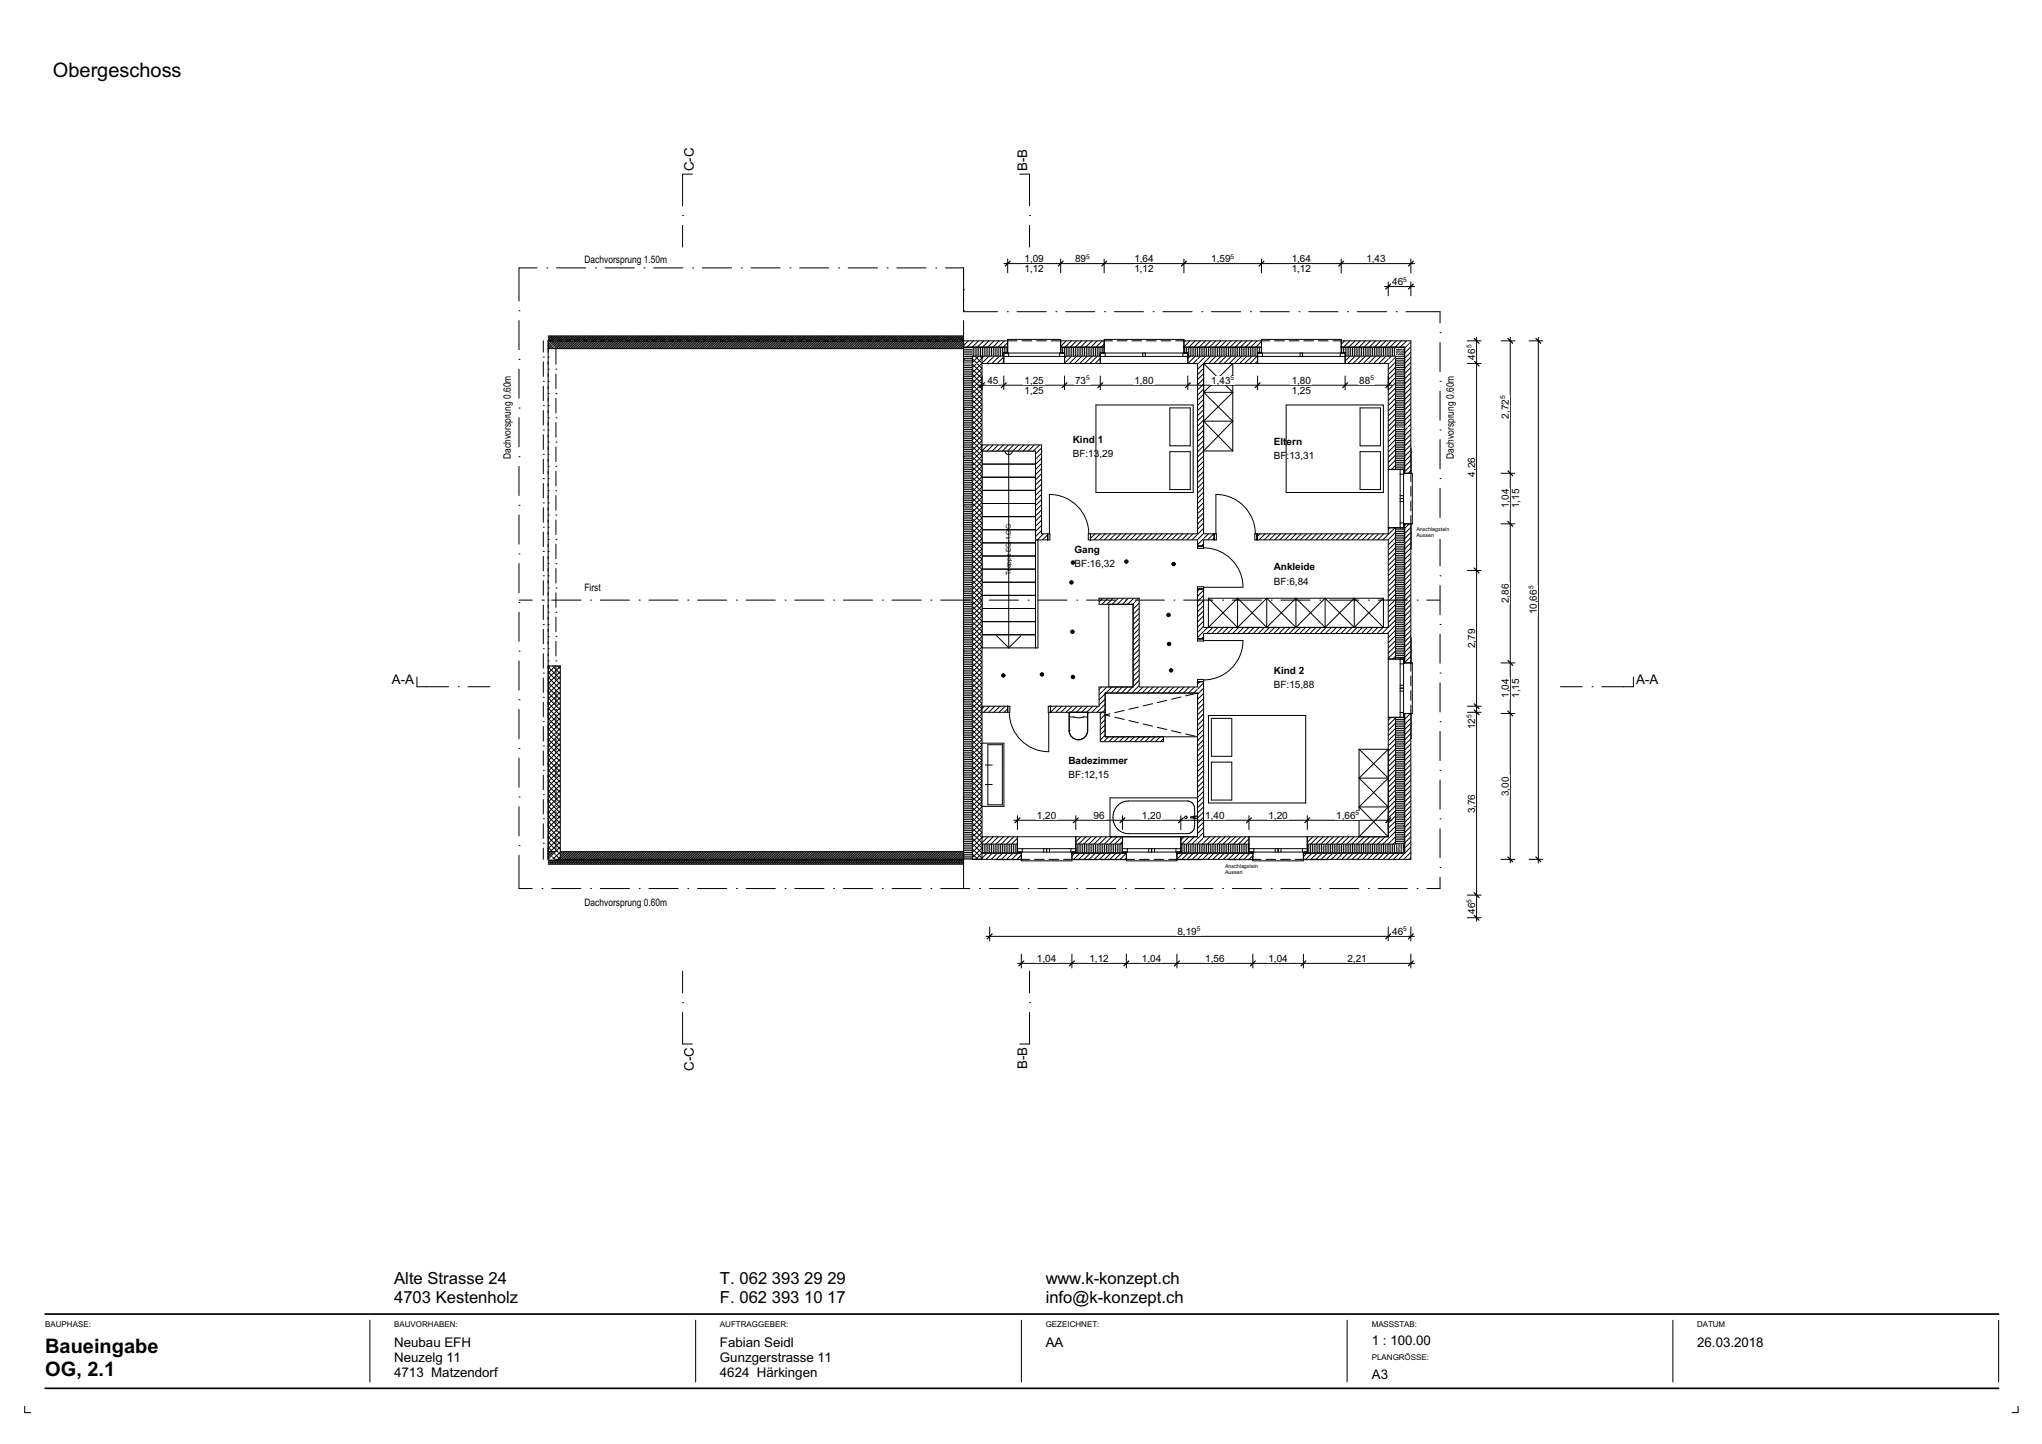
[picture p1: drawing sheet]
<svg xmlns="http://www.w3.org/2000/svg" width="420mm" height="297mm" viewBox="0 0 420 297" stroke-linecap="round" stroke-linejoin="round" font-family="sans-serif">
<defs><g id="words">
<g font-size="4.1">
<text x="10.9" y="15.8">Obergeschoss</text>
<text x="9.3" y="278.3">Baueingabe</text>
<text x="9.3" y="283">OG, 2.1</text>
</g>
<g font-size="3.4">
<text x="81.1" y="264.1">Alte Strasse 24</text>
<text x="81.1" y="268">4703 Kestenholz</text>
<text x="148.1" y="264.1">T. 062 393 29 29</text>
<text x="148.1" y="268">F. 062 393 10 17</text>
<text x="215.1" y="264.1">www.k-konzept.ch</text>
<text x="215.1" y="268">info@k-konzept.ch</text>
</g>
<g font-size="2.7">
<text x="142.7" y="35.2" transform="rotate(-90 142.7 35.2)">C-C</text>
<text x="211.2" y="35.2" transform="rotate(-90 211.2 35.2)">B-B</text>
<text x="80.6" y="140.7">A-A</text>
<text x="336.6" y="140.7">A-A</text>
<text x="142.7" y="220.2" transform="rotate(-90 142.7 220.2)">C-C</text>
<text x="211.2" y="219.9" transform="rotate(-90 211.2 219.9)">B-B</text>
<text x="81.1" y="277">Neubau EFH</text>
<text x="81.1" y="280.1">Neuzelg 11</text>
<text x="148.1" y="277">Fabian Seidl</text>
<text x="148.1" y="280.1">Gunzgerstrasse 11</text>
<text x="215.1" y="276.9">AA</text>
<text x="282.1" y="276.7">1 : 100.00</text>
<text x="349.1" y="277">26.03.2018</text>
<text x="81.1" y="283.3">4713 Matzendorf</text>
<text x="148.1" y="283.3">4624 Härkingen</text>
<text x="282.1" y="283.6">A3</text>
</g>
<g font-size="2.1">
<text x="210.7" y="53.9">1,09</text>
<text x="221.1" y="53.9">89</text>
<text x="233.3" y="53.9">1,64</text>
<text x="249.1" y="53.9">1,59</text>
<text x="265.7" y="53.9">1,64</text>
<text x="281" y="53.9">1,43</text>
<text x="120.2" y="54.1">Dachvorsprung 1.50m</text>
<text x="210.7" y="56">1,12</text>
<text x="233.3" y="56">1,12</text>
<text x="265.7" y="56">1,12</text>
<text x="286.3" y="58.6">46</text>
<text x="303.4" y="73.9" transform="rotate(-90 303.4 73.9)">46</text>
<text x="203.1" y="78.9">45</text>
<text x="210.7" y="78.9">1,25</text>
<text x="210.7" y="81">1,25</text>
<text x="221.1" y="78.9">73</text>
<text x="233.3" y="78.9">1,80</text>
<text x="249.1" y="78.9">1,43</text>
<text x="265.7" y="78.9">1,80</text>
<text x="265.7" y="81">1,25</text>
<text x="279.6" y="78.9">88</text>
<text x="310.3" y="86.1" transform="rotate(-90 310.3 86.1)">2,72</text>
<text x="105.1" y="94.3" transform="rotate(-90 105.1 94.3)">Dachvorsprung 0.60m</text>
<text x="220.6" y="91.1">Kind</text>
<text x="220.6" y="94.1">BF:13,29</text>
<text x="225.8" y="91.1">1</text>
<text x="262" y="91.5">Eltern</text>
<text x="262" y="94.5">BF</text>
<text x="264.6" y="94.5">:13,31</text>
<text x="299" y="94.3" transform="rotate(-90 299 94.3)">Dachvorsprung 0.60m</text>
<text x="303.4" y="98" transform="rotate(-90 303.4 98)">4,26</text>
<text x="310.3" y="104.5" transform="rotate(-90 310.3 104.5)">1,04</text>
<text x="312.4" y="104.5" transform="rotate(-90 312.4 104.5)">1,15</text>
<text x="221" y="113.7">Gang</text>
<text x="221" y="116.7">BF:16,32</text>
<text x="262" y="117.3">Ankleide</text>
<text x="120.2" y="121.6">First</text>
<text x="262" y="120.3">BF:6,84</text>
<text x="310.3" y="124" transform="rotate(-90 310.3 124)">2,86</text>
<text x="316.1" y="126.4" transform="rotate(-90 316.1 126.4)">10,66</text>
<text x="303.4" y="133.3" transform="rotate(-90 303.4 133.3)">2,79</text>
<text x="262" y="138.6">Kind 2</text>
<text x="262" y="141.5">BF:15,88</text>
<text x="310.3" y="143.5" transform="rotate(-90 310.3 143.5)">1,04</text>
<text x="312.4" y="143.5" transform="rotate(-90 312.4 143.5)">1,15</text>
<text x="303.4" y="150" transform="rotate(-90 303.4 150)">12</text>
<text x="219.8" y="157.1">Badezimmer</text>
<text x="219.8" y="160.1">BF:12,15</text>
<text x="303.4" y="167.3" transform="rotate(-90 303.4 167.3)">3,76</text>
<text x="310.3" y="163.7" transform="rotate(-90 310.3 163.7)">3,00</text>
<text x="213.3" y="168.4">1,20</text>
<text x="224.9" y="168.4">96</text>
<text x="234.9" y="168.4">1,20</text>
<text x="247.9" y="168.4">1,40</text>
<text x="260.9" y="168.4">1,20</text>
<text x="274.8" y="168.4">1,66</text>
<text x="120.2" y="186.2">Dachvorsprung 0.60m</text>
<text x="303.4" y="187.9" transform="rotate(-90 303.4 187.9)">46</text>
<text x="213.3" y="197.8">1,04</text>
<text x="224.1" y="197.8">1,12</text>
<text x="234.9" y="197.8">1,04</text>
<text x="242.2" y="192.3">8,19</text>
<text x="247.9" y="197.8">1,56</text>
<text x="260.9" y="197.8">1,04</text>
<text x="277.1" y="197.8">2,21</text>
<text x="286.3" y="192.3">46</text>
</g>
<g font-size="1.6">
<text x="9.3" y="273">BAUPHASE:</text>
<text x="81.1" y="273">BAUVORHABEN:</text>
<text x="148.1" y="273">AUFTRAGGEBER:</text>
<text x="215.1" y="273">GEZEICHNET:</text>
<text x="282.1" y="273">MASSSTAB:</text>
<text x="349.1" y="273">DATUM</text>
<text x="282.1" y="279.6">PLANGRÖSSE:</text>
</g>
<g font-size="1.4">
<text x="223.4" y="53.2">5</text>
<text x="253.1" y="53.2">5</text>
<text x="288.6" y="57.9">5</text>
<text x="302.7" y="71.7" transform="rotate(-90 302.7 71.7)">5</text>
<text x="223.4" y="78.2">5</text>
<text x="253.1" y="78.2">5</text>
<text x="281.9" y="78.2">5</text>
<text x="309.6" y="82.1" transform="rotate(-90 309.6 82.1)">5</text>
<text x="207.9" y="111.5" transform="rotate(-90 207.9 111.5)">-1.OG</text>
<text x="207.9" y="118.2" transform="rotate(-90 207.9 118.2)">Treppe EG</text>
<text x="315.4" y="121.2" transform="rotate(-90 315.4 121.2)">5</text>
<text x="302.7" y="147.8" transform="rotate(-90 302.7 147.8)">5</text>
<text x="278.8" y="167.7">5</text>
<text x="302.7" y="185.7" transform="rotate(-90 302.7 185.7)">5</text>
<text x="246.2" y="191.6">5</text>
<text x="288.6" y="191.6">5</text>
</g>
<g font-size="1.1">
<text x="291.3" y="109.2">Anschlagstein</text>
<text x="291.3" y="110.4">Aussen</text>
<text x="252" y="178.5">Anschlagstein</text>
<text x="252" y="179.8">Aussen</text>
</g>
</g></defs>
<path d="M9.3 270.3h401.8M9.3 285.5h401.8" fill="none" stroke="#000" stroke-width=".35"/>
<path d="M76.1 271.5v12.7M143.1 271.5v12.7M210.1 271.5v12.7M277.1 271.5v12.7M344.1 271.5v12.7M411.1 271.5v12.7M5.1 289.3v1.2h1.2M415.1 289.3v1.2h-1.3" fill="none" stroke="#000" stroke-width=".21"/>
<!-- layer: 12 Treppen / Lift -->
<g fill="none" stroke="#000" stroke-width=".21">
<path d="M202 92.8h11v40.5h-11zM202 95.5h11M202 98.2h11M207.5 92.8v40.5M202 100.9h11M202 103.6h11M202 106.3h11M202 109h11M202 111.7h11M202 114.4h11M202 117.1h11M202 119.8h11"/>
<path d="M202 122.5h11M202 125.2h11M202 127.9h11M202 130.6h11M205 130.8l2.5 2.5M210 130.8l-2.5 2.5"/>
<circle cx="207.5" cy="92.8" r=".75"/>
</g>
<!-- layer: 07 Aussenwnde -->
<path d="M112.7 137h2.5v38.2l-2.5 1.6z" fill-rule="evenodd" fill="#fff"/>
<g fill="none" stroke="#000" stroke-width=".21">
<path d="M112.7 137.2l2.5 2.5M112.7 138.2l2.5 2.5M112.7 139.3l2.5 2.5M113.2 137l-.5 .4M113.6 137l1.6 1.6M114.3 137l-1.6 1.5M114.7 137l.5 .5M115.2 139.2l-2.5 2.5M115.2 138.1l-2.5 2.5M115.2 137l-2.5 2.5M112.7 140.3l2.5 2.5M112.7 141.4l2.5 2.5"/>
<path d="M112.7 142.5l2.5 2.5M112.7 143.5l2.5 2.5M112.7 144.6l2.5 2.5M112.7 145.6l2.5 2.5M112.7 146.7l2.5 2.5M112.7 147.8l2.5 2.5M112.7 148.8l2.5 2.5M112.7 149.9l2.5 2.5M112.7 151l2.5 2.5M112.7 152l2.5 2.5M112.7 153.1l2.5 2.5M112.7 154.1l2.5 2.5"/>
<path d="M112.7 155.2l2.5 2.5M112.7 156.3l2.5 2.5M112.7 157.3l2.5 2.5M112.7 158.4l2.5 2.5M112.7 159.4l2.5 2.5M115.2 159.3l-2.5 2.5M115.2 158.2l-2.5 2.5M115.2 157.2l-2.5 2.5M115.2 156.1l-2.5 2.5M115.2 155.1l-2.5 2.5M115.2 154l-2.5 2.5M115.2 152.9l-2.5 2.5"/>
<path d="M115.2 151.9l-2.5 2.5M115.2 150.8l-2.5 2.5M115.2 149.8l-2.5 2.5M115.2 148.7l-2.5 2.5M115.2 147.6l-2.5 2.5M115.2 146.6l-2.5 2.5M115.2 145.5l-2.5 2.5M115.2 144.5l-2.5 2.5M115.2 143.4l-2.5 2.5M115.2 142.3l-2.5 2.5M115.2 141.3l-2.5 2.5M115.2 140.2l-2.5 2.5"/>
<path d="M112.7 160.5l2.5 2.5M112.7 161.6l2.5 2.5M112.7 162.6l2.5 2.5M112.7 163.7l2.5 2.5M112.7 164.7l2.5 2.5M112.7 165.8l2.5 2.5M112.7 166.9l2.5 2.5M112.7 167.9l2.5 2.5M112.7 169l2.5 2.5M112.7 170l2.5 2.5M112.7 171.1l2.5 2.5M112.7 172.2l2.5 2.5"/>
<path d="M112.7 173.2l2.2 2.2M112.7 174.3l1.6 1.5M112.7 175.3l.9 .9M112.7 176.4l.3 .2M115.2 174.2l-2.5 2.5M115.2 173.1l-2.5 2.5M115.2 172l-2.5 2.5M115.2 171l-2.5 2.5M115.2 169.9l-2.5 2.5M115.2 168.9l-2.5 2.5M115.2 167.8l-2.5 2.5M115.2 166.7l-2.5 2.5"/>
<path d="M115.2 165.7l-2.5 2.5M115.2 164.6l-2.5 2.5M115.2 163.6l-2.5 2.5M115.2 162.5l-2.5 2.5M115.2 161.4l-2.5 2.5M115.2 160.4l-2.5 2.5M115.2 175.2v-38.2h-2.5v39.8"/>
</g>
<path d="M200 175.5h10.1v1.3h-10.1z" fill-rule="evenodd" fill="#fff"/>
<path d="M200.9 175.5l-.9 .9M201.9 175.5l-1.2 1.3M203 175.5l-1.3 1.3M204.1 175.5l-1.3 1.3M205.1 175.5l-1.2 1.3M206.2 175.5l-1.3 1.3M207.2 175.5l-1.2 1.3M208.3 175.5l-1.3 1.3M209.4 175.5l-1.3 1.3M210.1 175.9l-.9 .9" fill="none" stroke="#000" stroke-width=".21"/>
<path d="M220.5 175.5h11.2v1.3h-11.2z" fill-rule="evenodd" fill="#fff"/>
<path d="M221 175.5l-.5 .6M222.1 175.5l-1.3 1.3M223.1 175.5l-1.2 1.3M224.2 175.5l-1.2 1.3M225.3 175.5l-1.3 1.3M226.3 175.5l-1.2 1.3M227.4 175.5l-1.3 1.3M228.5 175.5l-1.3 1.3M229.5 175.5l-1.2 1.3M230.6 175.5l-1.3 1.3M231.6 175.5l-1.2 1.3M231.7 176.5l-.3 .3" fill="none" stroke="#000" stroke-width=".21"/>
<path d="M242.1 175.5h15.6v1.3h-15.6z" fill-rule="evenodd" fill="#fff"/>
<g fill="none" stroke="#000" stroke-width=".21">
<path d="M242.2 175.5l-.1 .2M243.3 175.5l-1.2 1.2M244.4 175.5l-1.3 1.3M245.4 175.5l-1.2 1.3M246.5 175.5l-1.3 1.3M247.5 175.5l-1.2 1.3M248.6 175.5l-1.2 1.3M249.7 175.5l-1.3 1.3M250.7 175.5l-1.2 1.3M251.8 175.5l-1.3 1.3M252.8 175.5l-1.2 1.3M253.9 175.5l-1.2 1.3"/>
<path d="M255 175.5l-1.3 1.3M256 175.5l-1.2 1.3M257.1 175.5l-1.3 1.3M257.7 176l-.8 .8"/>
</g>
<path d="M268.1 175.5h20.8v1.3h-20.8z" fill-rule="evenodd" fill="#fff"/>
<g fill="none" stroke="#000" stroke-width=".21">
<path d="M268.8 175.5l-.7 .7M269.8 175.5l-1.2 1.3M270.9 175.5l-1.3 1.3M271.9 175.5l-1.2 1.3M273 175.5l-1.3 1.3M274.1 175.5l-1.3 1.3M275.1 175.5l-1.2 1.3M276.2 175.5l-1.3 1.3M277.2 175.5l-1.2 1.3M278.3 175.5l-1.2 1.3M279.4 175.5l-1.3 1.3M280.4 175.5l-1.2 1.3"/>
<path d="M281.5 175.5l-1.3 1.3M282.5 175.5l-1.2 1.3M283.6 175.5l-1.2 1.3M284.7 175.5l-1.3 1.3M285.7 175.5l-1.2 1.3M286.8 175.5l-1.3 1.3M287.8 175.5l-1.2 1.3M288.9 175.5l-1.2 1.3M288.9 176.5l-.2 .3"/>
</g>
<path d="M288.9 175.5l1.3 1.3h-1.3z" fill="#fff"/>
<path d="M289.5 176l-.6 .5M290 176.6l-.2 .2" fill="none" stroke="#000" stroke-width=".21"/>
<g fill="#fff">
<path d="M288.8 175.4l.1 .1z"/>
<path d="M200 175.4l10.1 .1z" fill-rule="evenodd"/>
<path d="M220.5 175.4l11.2 .1z" fill-rule="evenodd"/>
<path d="M242.1 175.4l15.6 .1z" fill-rule="evenodd"/>
<path d="M268.1 175.4l20.7 .1z" fill-rule="evenodd"/>
<path d="M200 173.6h9.3v1.7h.8v.1h-10.1z" fill-rule="evenodd"/>
</g>
<g fill="none" stroke="#000" stroke-width=".21">
<path d="M200.2 173.6v1.8M200.6 173.6v1.8M200.9 173.6v1.8M201.3 173.6v1.8M201.7 173.6v1.8M202.1 173.6v1.8M202.4 173.6v1.8M202.8 173.6v1.8M203.2 173.6v1.8M203.6 173.6v1.8M203.9 173.6v1.8M204.3 173.6v1.8"/>
<path d="M204.7 173.6v1.8M205.1 173.6v1.8M205.4 173.6v1.8M205.8 173.6v1.8M206.2 173.6v1.8M206.6 173.6v1.8M206.9 173.6v1.8M207.3 173.6v1.8M207.7 173.6v1.8M208.1 173.6v1.8M208.4 173.6v1.8M208.8 173.6v1.8"/>
<path d="M209.2 173.6v1.8M209.6 175.3v.1M209.9 175.3v.1"/>
</g>
<path d="M221.3 173.6h9.6v1.7h.8v.1h-11.2v-.1h.8z" fill-rule="evenodd" fill="#fff"/>
<g fill="none" stroke="#000" stroke-width=".21">
<path d="M220.8 175.3v.1M221.2 175.3v.1M221.6 173.6v1.8M221.9 173.6v1.8M222.3 173.6v1.8M222.7 173.6v1.8M223.1 173.6v1.8M223.4 173.6v1.8M223.8 173.6v1.8M224.2 173.6v1.8M224.6 173.6v1.8M224.9 173.6v1.8"/>
<path d="M225.3 173.6v1.8M225.7 173.6v1.8M226.1 173.6v1.8M226.4 173.6v1.8M226.8 173.6v1.8M227.2 173.6v1.8M227.6 173.6v1.8M227.9 173.6v1.8M228.3 173.6v1.8M228.7 173.6v1.8M229.1 173.6v1.8M229.4 173.6v1.8"/>
<path d="M229.8 173.6v1.8M230.2 173.6v1.8M230.6 173.6v1.8M230.9 175.3v.1M231.3 175.3v.1"/>
</g>
<path d="M242.9 173.6h14v1.7h.8v.1h-15.6v-.1h.8z" fill-rule="evenodd" fill="#fff"/>
<g fill="none" stroke="#000" stroke-width=".21">
<path d="M242.2 175.3v.1M242.6 175.3v.1M242.9 173.6v1.8M243.3 173.6v1.8M243.7 173.6v1.8M244.1 173.6v1.8M244.4 173.6v1.8M244.8 173.6v1.8M245.2 173.6v1.8M245.6 173.6v1.8M245.9 173.6v1.8M246.3 173.6v1.8"/>
<path d="M246.7 173.6v1.8M247.1 173.6v1.8M247.4 173.6v1.8M247.8 173.6v1.8M248.2 173.6v1.8M248.6 173.6v1.8M248.9 173.6v1.8M249.3 173.6v1.8M249.7 173.6v1.8M250.1 173.6v1.8M250.4 173.6v1.8M250.8 173.6v1.8"/>
<path d="M251.2 173.6v1.8M251.6 173.6v1.8M251.9 173.6v1.8M252.3 173.6v1.8M252.7 173.6v1.8M253.1 173.6v1.8M253.4 173.6v1.8M253.8 173.6v1.8M254.2 173.6v1.8M254.6 173.6v1.8M254.9 173.6v1.8M255.3 173.6v1.8"/>
<path d="M255.7 173.6v1.8M256.1 173.6v1.8M256.4 173.6v1.8M256.8 173.6v1.8M257.2 175.3v.1M257.6 175.3v.1"/>
</g>
<path d="M268.9 173.6h18.1v1.8h-18.9v-.1h.8z" fill-rule="evenodd" fill="#fff"/>
<g fill="none" stroke="#000" stroke-width=".21">
<path d="M268.4 175.3v.1M268.8 175.3v.1M269.2 173.6v1.8M269.6 173.6v1.8M269.9 173.6v1.8M270.3 173.6v1.8M270.7 173.6v1.8M271.1 173.6v1.8M271.4 173.6v1.8M271.8 173.6v1.8M272.2 173.6v1.8M272.6 173.6v1.8"/>
<path d="M272.9 173.6v1.8M273.3 173.6v1.8M273.7 173.6v1.8M274.1 173.6v1.8M274.4 173.6v1.8M274.8 173.6v1.8M275.2 173.6v1.8M275.6 173.6v1.8M275.9 173.6v1.8M276.3 173.6v1.8M276.7 173.6v1.8M277.1 173.6v1.8"/>
<path d="M277.4 173.6v1.8M277.8 173.6v1.8M278.2 173.6v1.8M278.6 173.6v1.8M278.9 173.6v1.8M279.3 173.6v1.8M279.7 173.6v1.8M280.1 173.6v1.8M280.4 173.6v1.8M280.8 173.6v1.8M281.2 173.6v1.8M281.6 173.6v1.8"/>
<path d="M281.9 173.6v1.8M282.3 173.6v1.8M282.7 173.6v1.8M283.1 173.6v1.8M283.4 173.6v1.8M283.8 173.6v1.8M284.2 173.6v1.8M284.6 173.6v1.8M284.9 173.6v1.8M285.3 173.6v1.8M285.7 173.6v1.8M286.1 173.6v1.8"/>
<path d="M286.4 173.6v1.8M286.8 173.6v1.8"/>
</g>
<path d="M287 173.6l1.8 1.8h-1.8z" fill="#fff"/>
<path d="M287.2 173.8v1.6M287.6 174.1v1.3M287.9 174.5v.9M288.3 174.9v.5M288.7 175.3v.1" fill="none" stroke="#000" stroke-width=".21"/>
<path d="M200 172.1h9.3v1.5h-9.3z" fill-rule="evenodd" fill="#fff"/>
<path d="M200 172.1v.1M201.1 172.1l-1.1 1.1M202.2 172.1l-1.5 1.5M203.2 172.1l-1.5 1.5M204.3 172.1l-1.5 1.5M205.3 172.1l-1.5 1.5M206.4 172.1l-1.5 1.5M207.5 172.1l-1.5 1.5M208.5 172.1l-1.5 1.5M209.3 173.5l-.2 .1M209.3 172.4l-1.2 1.2" fill="none" stroke="#000" stroke-width=".21"/>
<path d="M221.3 172.1h9.6v1.5h-9.6z" fill-rule="evenodd" fill="#fff"/>
<path d="M222.3 172.1l-1 1M223.4 172.1l-1.5 1.5M224.4 172.1l-1.5 1.5M225.5 172.1l-1.5 1.5M226.5 172.1l-1.5 1.5M227.6 172.1l-1.5 1.5M228.7 172.1l-1.5 1.5M229.7 172.1l-1.5 1.5M230.8 172.1l-1.5 1.5M230.9 173.1l-.5 .5" fill="none" stroke="#000" stroke-width=".21"/>
<path d="M242.9 172.1h3.4v1.5h-3.4z" fill-rule="evenodd" fill="#fff"/>
<path d="M243.5 172.1l-.6 .7M244.6 172.1l-1.5 1.5M245.6 172.1l-1.5 1.5M246.3 173.6h.1M246.3 172.5l-1.1 1.1" fill="none" stroke="#000" stroke-width=".21"/>
<!-- layer: 08 Innenwnde -->
<path d="M246.3 172.1h1.3v1.5h-1.3z" fill-rule="evenodd" fill="#fff"/>
<path d="M246.7 172.1l-.4 .4M247.6 173.4l-.3 .2M247.6 172.3l-1.3 1.3" fill="none" stroke="#000" stroke-width=".21"/>
<!-- layer: 07 Aussenwnde -->
<path d="M247.6 172.1h9.3v1.5h-9.3z" fill-rule="evenodd" fill="#fff"/>
<path d="M247.8 172.1l-.2 .2M248.8 172.1l-1.2 1.3M249.9 172.1l-1.5 1.5M250.9 172.1l-1.5 1.5M252 172.1l-1.5 1.5M253.1 172.1l-1.5 1.5M254.1 172.1l-1.5 1.5M255.2 172.1l-1.5 1.5M256.2 172.1l-1.5 1.5M256.9 173.6h.1M256.9 172.5l-1.1 1.1" fill="none" stroke="#000" stroke-width=".21"/>
<path d="M268.9 172.1h16.6v1.5h-16.6z" fill-rule="evenodd" fill="#fff"/>
<g fill="none" stroke="#000" stroke-width=".21">
<path d="M269 172.1l-.1 .1M270 172.1l-1.1 1.2M271.1 172.1l-1.5 1.5M272.2 172.1l-1.5 1.5M273.2 172.1l-1.5 1.5M274.3 172.1l-1.5 1.5M275.3 172.1l-1.5 1.5M276.4 172.1l-1.5 1.5M277.5 172.1l-1.5 1.5M278.5 172.1l-1.5 1.5M279.6 172.1l-1.5 1.5M280.6 172.1l-1.5 1.5"/>
<path d="M281.7 172.1l-1.5 1.5M282.8 172.1l-1.5 1.5M283.8 172.1l-1.5 1.5M284.9 172.1l-1.5 1.5M285.5 173.6h.1M285.5 172.5l-1.1 1.1"/>
</g>
<path d="M285.5 172.1l1.5 1.5h-1.5z" fill="#fff"/>
<g fill="none" stroke="#000" stroke-width=".21">
<path d="M200 175.5h10.1M200 175.4h10.1M200 173.6h9.3M204.9 176.8h5.2M210.1 176.8v.3h10.4v-.3M212.8 176.8h2M215.8 176.8h2M218.8 176.8h12.9M220.5 175.5h11.2M220.5 175.4h11.2M220.5 176.8h5.2M221.3 173.6h9.6"/>
<path d="M230.9 172.1h-30.9v4.7h11.8M242.1 175.5h15.6M242.1 175.4h15.6M242.1 176.8h15.6M242.9 173.6h14M242.9 172.1h3.4M247.6 172.1h9.3M268.1 175.5h20.8M268.1 175.4h20.7M268.1 176.8h22.1M268.9 173.6h18.1M268.9 172.1h16.6"/>
<path d="M285.7 172.3l-.2 .2M286.3 172.8l-.8 .8M286.8 173.4l-.2 .2"/>
</g>
<path d="M209.3 172.1v3.2h.8v1.5M221.3 172.1v3.2h-.8v1.5M230.9 172.1v3.2h.8v1.5M242.9 172.1v3.2h-.8v1.5M256.9 172.1v3.2h.8v1.5M268.9 172.1v3.2h-.8v1.5" fill="none" stroke="#000" stroke-width=".21"/>
<!-- layer: 07 Aussenwnde -->
<g fill="#fff">
<path d="M209.3 174.6h1v.7h-1z" fill-rule="evenodd"/>
<path d="M220.3 174.6h1v.7h-1z" fill-rule="evenodd"/>
<path d="M214.7 174.6h.6v.7h-.6z" fill-rule="evenodd"/>
<path d="M215.3 174.6h.6v.7h-.6z" fill-rule="evenodd"/>
</g>
<g fill="none" stroke="#000" stroke-width=".21">
<path d="M209.3 174.6h12M209.3 172.1v3.2h12v-3.2M210.1 175.3v1.5M210.3 174.6v.7M214.7 174.6v.7M215.3 174.6v.7M215.9 174.6v.7M220.3 174.6v.7M220.5 175.3v1.5M226.5 176.8h5.2M230.9 172.1h12M233.4 176.8h-1.7v.3h10.4v-.3h-1.7"/>
<path d="M234.4 176.8h2M237.4 176.8h2M242.1 176.8h5.2"/>
</g>
<g fill="#fff">
<path d="M230.9 174.6h1v.7h-1z" fill-rule="evenodd"/>
<path d="M241.9 174.6h1v.7h-1z" fill-rule="evenodd"/>
<path d="M236.3 174.6h.6v.7h-.6z" fill-rule="evenodd"/>
<path d="M236.9 174.6h.6v.7h-.6z" fill-rule="evenodd"/>
</g>
<g fill="none" stroke="#000" stroke-width=".21">
<path d="M230.9 174.6h12M230.9 172.1v3.2h12v-3.2M231.7 175.3v1.5M231.9 174.6v.7M236.3 174.6v.7M236.9 174.6v.7M237.5 174.6v.7M241.9 174.6v.7M242.1 175.3v1.5M252.5 176.8h5.2M256.9 172.1h12M259.4 176.8h-1.7v.3h10.4v-.3h-1.7"/>
<path d="M260.4 176.8h2M263.4 176.8h2M268.1 176.8h5.2"/>
</g>
<g fill="#fff">
<path d="M256.9 174.6h1v.7h-1z" fill-rule="evenodd"/>
<path d="M267.9 174.6h1v.7h-1z" fill-rule="evenodd"/>
<path d="M262.3 174.6h.6v.7h-.6z" fill-rule="evenodd"/>
<path d="M262.9 174.6h.6v.7h-.6z" fill-rule="evenodd"/>
</g>
<path d="M256.9 174.6h12M256.9 172.1v3.2h12v-3.2M257.7 175.3v1.5M257.9 174.6v.7M262.3 174.6v.7M262.9 174.6v.7M263.5 174.6v.7M267.9 174.6v.7M268.1 175.3v1.5" fill="none" stroke="#000" stroke-width=".21"/>
<path d="M288.9 71.4h1.3v16.6h-1.3z" fill-rule="evenodd" fill="#fff"/>
<g fill="none" stroke="#000" stroke-width=".21">
<path d="M289.1 71.4l-.2 .1M290.2 71.4l-1.3 1.2M290.2 79.8l-1.3 1.3M290.2 78.8l-1.3 1.2M290.2 77.7l-1.3 1.3M290.2 76.6l-1.3 1.3M290.2 75.6l-1.3 1.2M290.2 74.5l-1.3 1.3M290.2 73.5l-1.3 1.2M290.2 72.4l-1.3 1.3M290.2 87.3l-.7 .7M290.2 86.2l-1.3 1.2"/>
<path d="M290.2 85.1l-1.3 1.3M290.2 84.1l-1.3 1.2M290.2 83l-1.3 1.3M290.2 82l-1.3 1.2M290.2 80.9l-1.3 1.2"/>
</g>
<path d="M288.9 71.4l1.3-1.3v1.3z" fill="#fff"/>
<path d="M290.2 71.3v.1M290.2 70.3l-1.1 1.1" fill="none" stroke="#000" stroke-width=".21"/>
<g fill="#fff">
<path d="M288.8 71.5l.1-.1z"/>
<path d="M288.8 71.5l.1 16.5z" fill-rule="evenodd"/>
<path d="M287 73.3h1.8v14.7h-1.8z" fill-rule="evenodd"/>
</g>
<g fill="none" stroke="#000" stroke-width=".21">
<path d="M287 73.3h1.8M287 73.7h1.8M287 74.1h1.8M287 74.5h1.8M287 74.8h1.8M287 75.2h1.8M287 75.6h1.8M287 76h1.8M287 76.3h1.8M287 76.7h1.8M287 77.1h1.8M287 77.5h1.8"/>
<path d="M287 77.8h1.8M287 78.2h1.8M287 78.6h1.8M287 79h1.8M287 79.3h1.8M287 79.7h1.8M287 80.1h1.8M287 80.5h1.8M287 80.8h1.8M287 81.2h1.8M287 81.6h1.8M287 82h1.8"/>
<path d="M287 82.3h1.8M287 82.7h1.8M287 83.1h1.8M287 83.5h1.8M287 83.8h1.8M287 84.2h1.8M287 84.6h1.8M287 85h1.8M287 85.3h1.8M287 85.7h1.8M287 86.1h1.8M287 86.5h1.8"/>
<path d="M287 86.8h1.8M287 87.2h1.8M287 87.6h1.8M287 88h1.8"/>
</g>
<path d="M288.8 71.5v1.8h-1.8z" fill="#fff"/>
<path d="M287.3 73h1.5M287.7 72.6h1.1M288.1 72.2h.7M288.5 71.8h.3M288.8 71.5h.1" fill="none" stroke="#000" stroke-width=".21"/>
<path d="M285.5 74.8h1.5v13.2h-1.5z" fill-rule="evenodd" fill="#fff"/>
<g fill="none" stroke="#000" stroke-width=".21">
<path d="M285.7 74.8l-.2 .1M286.8 74.8l-1.3 1.2M287 79.8l-1.5 1.5M287 78.7l-1.5 1.5M287 77.7l-1.5 1.5M287 76.6l-1.5 1.5M287 75.6l-1.5 1.5M287 87.2l-.7 .8M287 86.2l-1.5 1.5M287 85.1l-1.5 1.5M287 84l-1.5 1.5M287 83l-1.5 1.5"/>
<path d="M287 81.9l-1.5 1.5M287 80.9l-1.5 1.5"/>
</g>
<path d="M285.5 74.8l1.5-1.5v1.5z" fill="#fff"/>
<path d="M285.5 74.8v13.2M287 74.5l-.2 .3M287 73.4l-1.3 1.4M287 73.3v14.7M288.8 71.5v16.5M288.9 71.4v16.6M290.2 70.1v17.9" fill="none" stroke="#000" stroke-width=".21"/>
<path d="M288.9 70.1h1.3l-1.3 1.3z" fill="#fff"/>
<path d="M289.3 70.1l-.4 .4" fill="none" stroke="#000" stroke-width=".21"/>
<path d="M198.2 70.1h9.1v1.3h-9.1z" fill-rule="evenodd" fill="#fff"/>
<path d="M199.1 70.1l-.9 1M200.2 70.1l-1.2 1.3M201.3 70.1l-1.3 1.3M202.3 70.1l-1.2 1.3M203.4 70.1l-1.3 1.3M204.4 70.1l-1.2 1.3M205.5 70.1l-1.2 1.3M206.6 70.1l-1.3 1.3M207.3 70.5l-.9 .9" fill="none" stroke="#000" stroke-width=".21"/>
<path d="M218.2 70.1h8.9v1.3h-8.9z" fill-rule="evenodd" fill="#fff"/>
<path d="M218.2 70.1v.1M219.3 70.1l-1.1 1.1M220.4 70.1l-1.3 1.3M221.4 70.1l-1.2 1.3M222.5 70.1l-1.3 1.3M223.5 70.1l-1.2 1.3M224.6 70.1l-1.3 1.3M225.7 70.1l-1.3 1.3M226.7 70.1l-1.2 1.3M227.1 70.8l-.6 .6" fill="none" stroke="#000" stroke-width=".21"/>
<path d="M243.5 70.1h16v1.3h-16z" fill-rule="evenodd" fill="#fff"/>
<g fill="none" stroke="#000" stroke-width=".21">
<path d="M243.7 70.1l-.2 .2M244.8 70.1l-1.3 1.3M245.8 70.1l-1.2 1.3M246.9 70.1l-1.3 1.3M247.9 70.1l-1.2 1.3M249 70.1l-1.3 1.3M250.1 70.1l-1.3 1.3M251.1 70.1l-1.2 1.3M252.2 70.1l-1.3 1.3M253.2 70.1l-1.2 1.3M254.3 70.1l-1.3 1.3M255.4 70.1l-1.3 1.3"/>
<path d="M256.4 70.1l-1.2 1.3M257.5 70.1l-1.3 1.3M258.5 70.1l-1.2 1.3M259.5 71.3l-.1 .1M259.5 70.2l-1.1 1.2"/>
</g>
<path d="M275.9 70.1h13v1.3h-13z" fill-rule="evenodd" fill="#fff"/>
<g fill="none" stroke="#000" stroke-width=".21">
<path d="M276.6 70.1l-.7 .7M277.6 70.1l-1.2 1.3M278.7 70.1l-1.3 1.3M279.8 70.1l-1.3 1.3M280.8 70.1l-1.2 1.3M281.9 70.1l-1.3 1.3M282.9 70.1l-1.2 1.3M284 70.1l-1.3 1.3M285.1 70.1l-1.3 1.3M286.1 70.1l-1.2 1.3M287.2 70.1l-1.3 1.3M288.2 70.1l-1.2 1.3"/>
<path d="M288.9 70.5l-.9 .9"/>
</g>
<g fill="#fff">
<path d="M287 71.5h1.8l-1.8 1.8z"/>
<path d="M198.2 71.4l9.1 .1z" fill-rule="evenodd"/>
<path d="M218.2 71.4l8.9 .1z" fill-rule="evenodd"/>
<path d="M243.5 71.4l16 .1z" fill-rule="evenodd"/>
<path d="M275.9 71.4l12.9 .1z" fill-rule="evenodd"/>
</g>
<path d="M287 71.5h1.8M287 71.8h1.5M287 72.2h1.1M287 72.6h.7M287 73h.3" fill="none" stroke="#000" stroke-width=".21"/>
<path d="M200 71.5h7.3v1.1h-.8v.7h-6.5z" fill-rule="evenodd" fill="#fff"/>
<g fill="none" stroke="#000" stroke-width=".21">
<path d="M200.2 71.5v1.8M200.6 71.5v1.8M200.9 71.5v1.8M201.3 71.5v1.8M201.7 71.5v1.8M202.1 71.5v1.8M202.4 71.5v1.8M202.8 71.5v1.8M203.2 71.5v1.8M203.6 71.5v1.8M203.9 71.5v1.8M204.3 71.5v1.8"/>
<path d="M204.7 71.5v1.8M205.1 71.5v1.8M205.4 71.5v1.8M205.8 71.5v1.8M206.2 71.5v1.8M206.6 71.5v1.1M206.9 71.5v1.1"/>
</g>
<path d="M218.2 71.5h8.9v1.1h-.8v.7h-7.3v-.7h-.8z" fill-rule="evenodd" fill="#fff"/>
<g fill="none" stroke="#000" stroke-width=".21">
<path d="M218.2 71.5v1.1M218.6 71.5v1.1M218.9 71.5v1.1M219.3 71.5v1.8M219.7 71.5v1.8M220.1 71.5v1.8M220.4 71.5v1.8M220.8 71.5v1.8M221.2 71.5v1.8M221.6 71.5v1.8M221.9 71.5v1.8M222.3 71.5v1.8"/>
<path d="M222.7 71.5v1.8M223.1 71.5v1.8M223.4 71.5v1.8M223.8 71.5v1.8M224.2 71.5v1.8M224.6 71.5v1.8M224.9 71.5v1.8M225.3 71.5v1.8M225.7 71.5v1.8M226.1 71.5v1.8M226.4 71.5v1.1M226.8 71.5v1.1"/>
</g>
<path d="M243.5 71.5h16v1.1h-.8v.7h-14.4v-.7h-.8z" fill-rule="evenodd" fill="#fff"/>
<g fill="none" stroke="#000" stroke-width=".21">
<path d="M243.7 71.5v1.1M244.1 71.5v1.1M244.4 71.5v1.8M244.8 71.5v1.8M245.2 71.5v1.8M245.6 71.5v1.8M245.9 71.5v1.8M246.3 71.5v1.8M246.7 71.5v1.8M247.1 71.5v1.8M247.4 71.5v1.8M247.8 71.5v1.8"/>
<path d="M248.2 71.5v1.8M248.6 71.5v1.8M248.9 71.5v1.8M249.3 71.5v1.8M249.7 71.5v1.8M250.1 71.5v1.8M250.4 71.5v1.8M250.8 71.5v1.8M251.2 71.5v1.8M251.6 71.5v1.8M251.9 71.5v1.8M252.3 71.5v1.8"/>
<path d="M252.7 71.5v1.8M253.1 71.5v1.8M253.4 71.5v1.8M253.8 71.5v1.8M254.2 71.5v1.8M254.6 71.5v1.8M254.9 71.5v1.8M255.3 71.5v1.8M255.7 71.5v1.8M256.1 71.5v1.8M256.4 71.5v1.8M256.8 71.5v1.8"/>
<path d="M257.2 71.5v1.8M257.6 71.5v1.8M257.9 71.5v1.8M258.3 71.5v1.8M258.7 71.5v1.1M259.1 71.5v1.1M259.4 71.5v1.1"/>
</g>
<path d="M275.9 71.5h11.1v1.8h-10.3v-.7h-.8z" fill-rule="evenodd" fill="#fff"/>
<g fill="none" stroke="#000" stroke-width=".21">
<path d="M275.9 71.5v1.1M276.3 71.5v1.1M276.7 71.5v1.8M277.1 71.5v1.8M277.4 71.5v1.8M277.8 71.5v1.8M278.2 71.5v1.8M278.6 71.5v1.8M278.9 71.5v1.8M279.3 71.5v1.8M279.7 71.5v1.8M280.1 71.5v1.8"/>
<path d="M280.4 71.5v1.8M280.8 71.5v1.8M281.2 71.5v1.8M281.6 71.5v1.8M281.9 71.5v1.8M282.3 71.5v1.8M282.7 71.5v1.8M283.1 71.5v1.8M283.4 71.5v1.8M283.8 71.5v1.8M284.2 71.5v1.8M284.6 71.5v1.8"/>
<path d="M284.9 71.5v1.8M285.3 71.5v1.8M285.7 71.5v1.8M286.1 71.5v1.8M286.4 71.5v1.8M286.8 71.5v1.8"/>
</g>
<!-- layer: 08 Innenwnde -->
<path d="M198.2 71.5h1.8v1.8h-1.8z" fill-rule="evenodd" fill="#fff"/>
<path d="M200 73h-1.8M200 72.6h-1.8M200 72.2h-1.8M200 71.8h-1.8M200 71.5h-1.8" fill="none" stroke="#000" stroke-width=".21"/>
<!-- layer: 07 Aussenwnde -->
<path d="M285.5 73.3h1.5l-1.5 1.5z" fill="#fff"/>
<path d="M286.1 73.3l-.6 .6" fill="none" stroke="#000" stroke-width=".21"/>
<path d="M247.6 73.3h11.1v1.5h-11.1z" fill-rule="evenodd" fill="#fff"/>
<path d="M248 73.3l-.4 .4M249 73.3l-1.4 1.4M250.1 73.3l-1.5 1.5M251.1 73.3l-1.5 1.5M252.2 73.3l-1.5 1.5M253.3 73.3l-1.5 1.5M254.3 73.3l-1.5 1.5M255.4 73.3l-1.5 1.5M256.5 73.3l-1.5 1.5M257.5 73.3l-1.5 1.5M258.6 73.3l-1.5 1.5M258.7 74.2l-.6 .6" fill="none" stroke="#000" stroke-width=".21"/>
<path d="M276.7 73.3h8.8v1.5h-8.8z" fill-rule="evenodd" fill="#fff"/>
<path d="M277.7 73.3l-1 1M278.7 73.3l-1.5 1.5M279.8 73.3l-1.5 1.5M280.8 73.3l-1.5 1.5M281.9 73.3l-1.5 1.5M283 73.3l-1.5 1.5M284 73.3l-1.5 1.5M285.1 73.3l-1.5 1.5M285.5 73.9l-.9 .9" fill="none" stroke="#000" stroke-width=".21"/>
<!-- layer: 08 Innenwnde -->
<path d="M246.3 73.3h1.3v1.5h-1.3z" fill-rule="evenodd" fill="#fff"/>
<path d="M246.9 73.3l-.6 .6M247.6 74.7l-.1 .1M247.6 73.7l-1.1 1.1" fill="none" stroke="#000" stroke-width=".21"/>
<!-- layer: 07 Aussenwnde -->
<path d="M202 73.3h4.5v1.5h-4.5z" fill-rule="evenodd" fill="#fff"/>
<path d="M202.4 73.3l-.4 .3M203.4 73.3l-1.4 1.4M204.5 73.3l-1.5 1.5M205.5 73.3l-1.5 1.5M206.5 74.5l-.3 .3M206.5 73.4l-1.4 1.4" fill="none" stroke="#000" stroke-width=".21"/>
<path d="M219 73.3h7.3v1.5h-7.3z" fill-rule="evenodd" fill="#fff"/>
<path d="M219.3 73.3l-.3 .3M220.4 73.3l-1.4 1.4M221.4 73.3l-1.5 1.5M222.5 73.3l-1.5 1.5M223.6 73.3l-1.5 1.5M224.6 73.3l-1.5 1.5M225.7 73.3l-1.5 1.5M226.3 73.7l-1 1.1" fill="none" stroke="#000" stroke-width=".21"/>
<path d="M244.3 73.3h2v1.5h-2z" fill-rule="evenodd" fill="#fff"/>
<path d="M244.8 73.3l-.5 .4M245.8 73.3l-1.5 1.5M246.3 73.9l-.9 .9" fill="none" stroke="#000" stroke-width=".21"/>
<!-- layer: 08 Innenwnde -->
<path d="M200 73.3h2v1.5h-2z" fill-rule="evenodd" fill="#fff"/>
<path d="M200 73.8l1 1M200.2 73.3l-.2 .2M200.5 73.3l1.4 1.5M201.3 73.3l-1.3 1.3M201.6 73.3l.4 .4M202 73.6l-1.1 1.2" fill="none" stroke="#000" stroke-width=".21"/>
<path d="M198.2 73.3h1.8v1.5h-1.8z" fill-rule="evenodd" fill="#fff"/>
<path d="M200 74.5h-1.8M200 74.1h-1.8M200 73.7h-1.8M200 73.3h-1.8" fill="none" stroke="#000" stroke-width=".21"/>
<!-- layer: 07 Aussenwnde -->
<g fill="none" stroke="#000" stroke-width=".21">
<path d="M198.2 74.8h.1M198.2 71.4h9.1M198.2 71.5h9.1M202 73.3v1.5h4.5M206.5 73.3h-6.5v1.5M207.3 70.1h-9.1v4.7M218.2 71.4h8.9M218.2 71.5h8.9M218.2 70.1h8.9M219 73.3h7.3M219 74.8h7.3M243.5 71.4h16"/>
<path d="M243.5 71.5h16M243.5 70.1h17.7M244.3 73.3h14.4M244.3 74.8h2M247.6 74.8h37.9M259.5 70.1v-.3h16.4v.3M262.2 70.1h2M265.2 70.1h2M268.2 70.1h2M271.2 70.1h2M274.2 70.1h16M275.9 71.4h13"/>
<path d="M275.9 71.5h12.9M276.7 73.3h10.3"/>
</g>
<path d="M207.3 70.1v2.5h-.8v2.2M218.2 70.1v2.5h.8v2.2M227.1 70.1v2.5h-.8v2.2M243.5 70.1v2.5h.8v2.2M259.5 70.1v2.5h-.8v2.2M275.9 70.1v2.5h.8v2.2" fill="none" stroke="#000" stroke-width=".21"/>
<!-- layer: 07 Aussenwnde -->
<g fill="#fff">
<path d="M258.7 72.6h1v.7h-1z" fill-rule="evenodd"/>
<path d="M267.4 72.6h.3v.7h-.3z" fill-rule="evenodd"/>
<path d="M267.7 72.6h.2v.7h-.2z" fill-rule="evenodd"/>
<path d="M275.7 72.6h1v.7h-1z" fill-rule="evenodd"/>
</g>
<path d="M206.5 74.8h12.5M209.2 70.1h-1.9v-.3h10.9v.3h-2M210.2 70.1h2M213.2 70.1h2M258.7 74.8v-2.2h18v2.2M258.7 73.3h18M259.5 70.1v2.5M259.7 72.6v.7M267.4 72.6v.7M267.9 72.6v.7M275.7 72.6v.7M275.9 70.1v2.5" fill="none" stroke="#000" stroke-width=".21"/>
<g fill="#fff">
<path d="M218 72.6h1v.7h-1z" fill-rule="evenodd"/>
<path d="M206.5 72.6h1v.7h-1z" fill-rule="evenodd"/>
</g>
<path d="M206.5 74.8v-2.2h12.5v2.2M206.5 73.3h12.5M207.3 70.1v2.5M207.5 72.6v.7M218 72.6v.7M218.2 70.1v2.5M226.3 74.8h18M228.8 70.1h-1.7v-.3h16.4v.3h-1.7M229.8 70.1h2M232.8 70.1h2M235.8 70.1h2M238.8 70.1h2" fill="none" stroke="#000" stroke-width=".21"/>
<g fill="#fff">
<path d="M226.3 72.6h1v.7h-1z" fill-rule="evenodd"/>
<path d="M235.1 72.6h.2v.7h-.2z" fill-rule="evenodd"/>
<path d="M235.3 72.6h.3v.7h-.3z" fill-rule="evenodd"/>
<path d="M243.3 72.6h1v.7h-1z" fill-rule="evenodd"/>
</g>
<path d="M226.3 74.8v-2.2h18v2.2M226.3 73.3h18M227.1 70.1v2.5M227.3 72.6v.7M235.1 72.6v.7M235.6 72.6v.7M243.3 72.6v.7M243.5 70.1v2.5" fill="none" stroke="#000" stroke-width=".21"/>
<!-- layer: 08 Innenwnde -->
<path d="M213 111l1.2-1.2h1.3v1.2z" fill-rule="evenodd" fill="#fff"/>
<path d="M214.6 109.8l-1.2 1.2M215.5 111h.1M215.5 110l-1.1 1" fill="none" stroke="#000" stroke-width=".21"/>
<path d="M224.3 109.8h22v1.2h-22z" fill-rule="evenodd" fill="#fff"/>
<g fill="none" stroke="#000" stroke-width=".21">
<path d="M225.2 109.8l-.9 .9M226.3 109.8l-1.3 1.2M227.3 109.8l-1.2 1.2M228.4 109.8l-1.3 1.2M229.5 109.8l-1.3 1.2M230.5 109.8l-1.2 1.2M231.6 109.8l-1.3 1.2M232.6 109.8l-1.2 1.2M233.7 109.8l-1.2 1.2M234.8 109.8l-1.3 1.2M235.8 109.8l-1.2 1.2M236.9 109.8l-1.3 1.2"/>
<path d="M237.9 109.8l-1.2 1.2M239 109.8l-1.2 1.2M240.1 109.8l-1.3 1.2M241.1 109.8l-1.2 1.2M242.2 109.8l-1.3 1.2M243.2 109.8l-1.2 1.2M244.3 109.8l-1.2 1.2M245.4 109.8l-1.3 1.2M246.3 111h-.1M246.3 109.9l-1.1 1.1"/>
</g>
<path d="M247.6 109.8h2.1v1.2h-2.1z" fill-rule="evenodd" fill="#fff"/>
<path d="M248.5 109.8l-.9 1M249.6 109.8l-1.2 1.2M249.7 110.7l-.3 .3" fill="none" stroke="#000" stroke-width=".21"/>
<path d="M258.5 109.8h27v1.2h-27z" fill-rule="evenodd" fill="#fff"/>
<g fill="none" stroke="#000" stroke-width=".21">
<path d="M213 111h2.5M214.2 109.8h1.3M224.3 111h22M224.3 109.8h22M247.6 111h2.1M247.6 109.8h2.1M258.5 111h27M258.5 109.8h27M259.2 109.8l-.7 .6M260.2 109.8l-1.2 1.2M261.3 109.8l-1.3 1.2M262.3 109.8l-1.2 1.2"/>
<path d="M263.4 109.8l-1.3 1.2M264.5 109.8l-1.3 1.2M265.5 109.8l-1.2 1.2M266.6 109.8l-1.3 1.2M267.6 109.8l-1.2 1.2M268.7 109.8l-1.2 1.2M269.8 109.8l-1.3 1.2M270.8 109.8l-1.2 1.2M271.9 109.8l-1.3 1.2M272.9 109.8l-1.2 1.2M274 109.8l-1.2 1.2M275.1 109.8l-1.3 1.2"/>
<path d="M276.1 109.8l-1.2 1.2M277.2 109.8l-1.3 1.2M278.2 109.8l-1.2 1.2M279.3 109.8l-1.2 1.2M280.4 109.8l-1.3 1.2M281.4 109.8l-1.2 1.2M282.5 109.8l-1.3 1.2M283.6 109.8l-1.3 1.2M284.6 109.8l-1.2 1.2M285.5 111h.1M285.5 109.9l-1.1 1.1"/>
</g>
<path d="M215.5 109.8v1.2M224.3 109.8v1.2M249.7 109.8v1.2M258.5 109.8v1.2" fill="none" stroke="#000" stroke-width=".21"/>
<!-- layer: 08 Innenwnde -->
<g fill="#fff">
<path d="M223.8 109.8h.5v1.2h-.5z" fill-rule="evenodd"/>
<path d="M215.5 109.8h.4v1.2h-.4z" fill-rule="evenodd"/>
</g>
<path d="M215.5 109.8h.4v1.2h-.4zM215.8 109.8v-8.1a8.1 8.1 0 0 1 8.1 8.1M223.8 109.8h.5v1.2h-.5z" fill="none" stroke="#000" stroke-width=".21"/>
<g fill="#fff">
<path d="M258.1 109.8h.4v1.2h-.4z" fill-rule="evenodd"/>
<path d="M249.7 109.8h.5v1.2h-.5z" fill-rule="evenodd"/>
</g>
<path d="M249.7 109.8h.5v1.2h-.5zM250.1 109.8v-8.1a8.1 8.1 0 0 1 8.1 8.1M258.1 109.8h.4v1.2h-.4z" fill="none" stroke="#000" stroke-width=".21"/>
<!-- layer: 07 Aussenwnde -->
<path d="M288.9 175.5h1.3v1.3z" fill="#fff"/>
<path d="M290 175.5l-.5 .5M290.2 176.3l-.2 .3" fill="none" stroke="#000" stroke-width=".21"/>
<path d="M288.9 88h1.3v9.3h-1.3z" fill-rule="evenodd" fill="#fff"/>
<path d="M289.5 88l-.6 .5M290.2 96.8l-.6 .5M290.2 95.7l-1.3 1.3M290.2 94.7l-1.3 1.2M290.2 93.6l-1.3 1.3M290.2 92.6l-1.3 1.2M290.2 91.5l-1.3 1.2M290.2 90.4l-1.3 1.3M290.2 89.4l-1.3 1.2M290.2 88.3l-1.3 1.3" fill="none" stroke="#000" stroke-width=".21"/>
<path d="M288.9 107.7h1.3v28.6h-1.3z" fill-rule="evenodd" fill="#fff"/>
<g fill="none" stroke="#000" stroke-width=".21">
<path d="M289.8 107.7l-.9 1M290.2 119.1l-1.3 1.2M290.2 118l-1.3 1.3M290.2 117l-1.3 1.2M290.2 115.9l-1.3 1.2M290.2 114.8l-1.3 1.3M290.2 113.8l-1.3 1.2M290.2 112.7l-1.3 1.3M290.2 111.6l-1.3 1.3M290.2 110.6l-1.3 1.2M290.2 109.5l-1.3 1.3M290.2 108.5l-1.3 1.2"/>
<path d="M290.2 136l-.3 .3M290.2 135l-1.3 1.2M290.2 133.9l-1.3 1.3M290.2 132.9l-1.3 1.2M290.2 131.8l-1.3 1.3M290.2 130.7l-1.3 1.3M290.2 129.7l-1.3 1.2M290.2 128.6l-1.3 1.3M290.2 127.6l-1.3 1.2M290.2 126.5l-1.3 1.2M290.2 125.4l-1.3 1.3M290.2 124.4l-1.3 1.2"/>
<path d="M290.2 123.3l-1.3 1.3M290.2 122.3l-1.3 1.2M290.2 121.2l-1.3 1.2M290.2 120.1l-1.3 1.3"/>
</g>
<path d="M288.9 146.7h1.3v28.8h-1.3z" fill-rule="evenodd" fill="#fff"/>
<g fill="none" stroke="#000" stroke-width=".21">
<path d="M289 146.7l-.1 .1M290.1 146.7l-1.2 1.2M290.2 159.4l-1.3 1.2M290.2 158.3l-1.3 1.3M290.2 157.3l-1.3 1.2M290.2 156.2l-1.3 1.2M290.2 155.1l-1.3 1.3M290.2 154.1l-1.3 1.2M290.2 153l-1.3 1.3M290.2 152l-1.3 1.2M290.2 150.9l-1.3 1.2M290.2 149.8l-1.3 1.3"/>
<path d="M290.2 148.8l-1.3 1.2M290.2 147.7l-1.3 1.3M290.2 175.3l-.2 .2M290.2 174.2l-1.3 1.3M290.2 173.2l-1.3 1.2M290.2 172.1l-1.3 1.3M290.2 171l-1.3 1.3M290.2 170l-1.3 1.2M290.2 168.9l-1.3 1.3M290.2 167.9l-1.3 1.2M290.2 166.8l-1.3 1.3M290.2 165.7l-1.3 1.3"/>
<path d="M290.2 164.7l-1.3 1.2M290.2 163.6l-1.3 1.3M290.2 162.6l-1.3 1.2M290.2 161.5l-1.3 1.2M290.2 160.4l-1.3 1.3"/>
</g>
<g fill="#fff">
<path d="M288.8 175.4l.1 .1z"/>
<path d="M287 173.6h1.8v1.8z"/>
<path d="M288.8 88l.1 9.3z" fill-rule="evenodd"/>
<path d="M288.8 107.7l.1 28.6z" fill-rule="evenodd"/>
<path d="M288.8 146.7l.1 28.7z" fill-rule="evenodd"/>
</g>
<path d="M287.2 173.6v.2M287.6 173.6v.5M287.9 173.6v.9M288.3 173.6v1.3M288.7 173.6v1.7" fill="none" stroke="#000" stroke-width=".21"/>
<path d="M287 88h1.8v9.3h-.1v-.8h-1.7z" fill-rule="evenodd" fill="#fff"/>
<g fill="none" stroke="#000" stroke-width=".21">
<path d="M287 88.3h1.8M287 88.7h1.8M287 89.1h1.8M287 89.5h1.8M287 89.8h1.8M287 90.2h1.8M287 90.6h1.8M287 91h1.8M287 91.3h1.8M287 91.7h1.8M287 92.1h1.8M287 92.5h1.8"/>
<path d="M287 92.8h1.8M287 93.2h1.8M287 93.6h1.8M287 94h1.8M287 94.3h1.8M287 94.7h1.8M287 95.1h1.8M287 95.5h1.8M287 95.8h1.8M287 96.2h1.8M288.7 96.6h.1M288.7 97h.1"/>
<path d="M288.7 97.3h.1"/>
</g>
<path d="M287 108.5h1.7v-.8h.1v28.6h-.1v-.8h-1.7z" fill-rule="evenodd" fill="#fff"/>
<g fill="none" stroke="#000" stroke-width=".21">
<path d="M287 108.6h1.8M287 109h1.8M287 109.3h1.8M287 109.7h1.8M287 110.1h1.8M287 110.5h1.8M287 110.8h1.8M287 111.2h1.8M287 111.6h1.8M287 112h1.8M287 112.3h1.8M287 112.7h1.8"/>
<path d="M287 113.1h1.8M287 113.5h1.8M287 113.8h1.8M287 114.2h1.8M287 114.6h1.8M287 115h1.8M287 115.3h1.8M287 115.7h1.8M287 116.1h1.8M287 116.5h1.8M287 116.8h1.8M287 117.2h1.8"/>
<path d="M287 117.6h1.8M287 118h1.8M287 118.3h1.8M287 118.7h1.8M287 119.1h1.8M287 119.5h1.8M287 119.8h1.8M288.7 107.8h.1M288.7 108.2h.1M287 120.2h1.8M287 120.6h1.8M287 121h1.8"/>
<path d="M287 121.3h1.8M287 121.7h1.8M287 122.1h1.8M287 122.5h1.8M287 122.8h1.8M287 123.2h1.8M287 123.6h1.8M287 124h1.8M287 124.3h1.8M287 124.7h1.8M287 125.1h1.8M287 125.5h1.8"/>
<path d="M287 125.8h1.8M287 126.2h1.8M287 126.6h1.8M287 127h1.8M287 127.3h1.8M287 127.7h1.8M287 128.1h1.8M287 128.5h1.8M287 128.8h1.8M287 129.2h1.8M287 129.6h1.8M287 130h1.8"/>
<path d="M287 130.3h1.8M287 130.7h1.8M287 131.1h1.8M287 131.5h1.8M287 131.8h1.8M287 132.2h1.8M287 132.6h1.8M287 133h1.8M287 133.3h1.8M287 133.7h1.8M287 134.1h1.8M287 134.5h1.8"/>
<path d="M287 134.8h1.8M287 135.2h1.8M288.7 135.6h.1M288.7 136h.1M288.7 136.3h.1"/>
</g>
<path d="M287 147.5h1.7v-.8h.1v26.9h-1.8z" fill-rule="evenodd" fill="#fff"/>
<g fill="none" stroke="#000" stroke-width=".21">
<path d="M287 147.6h1.8M287 148h1.8M287 148.3h1.8M287 148.7h1.8M287 149.1h1.8M287 149.5h1.8M287 149.8h1.8M287 150.2h1.8M287 150.6h1.8M287 151h1.8M287 151.3h1.8M287 151.7h1.8"/>
<path d="M287 152.1h1.8M287 152.5h1.8M287 152.8h1.8M287 153.2h1.8M287 153.6h1.8M287 154h1.8M287 154.3h1.8M287 154.7h1.8M287 155.1h1.8M287 155.5h1.8M287 155.8h1.8M287 156.2h1.8"/>
<path d="M287 156.6h1.8M287 157h1.8M287 157.3h1.8M287 157.7h1.8M287 158.1h1.8M287 158.5h1.8M287 158.8h1.8M287 159.2h1.8M287 159.6h1.8M287 160h1.8M288.7 146.8h.1M288.7 147.2h.1"/>
<path d="M287 160.3h1.8M287 160.7h1.8M287 161.1h1.8M287 161.5h1.8M287 161.8h1.8M287 162.2h1.8M287 162.6h1.8M287 163h1.8M287 163.3h1.8M287 163.7h1.8M287 164.1h1.8M287 164.5h1.8"/>
<path d="M287 164.8h1.8M287 165.2h1.8M287 165.6h1.8M287 166h1.8M287 166.3h1.8M287 166.7h1.8M287 167.1h1.8M287 167.5h1.8M287 167.8h1.8M287 168.2h1.8M287 168.6h1.8M287 169h1.8"/>
<path d="M287 169.3h1.8M287 169.7h1.8M287 170.1h1.8M287 170.5h1.8M287 170.8h1.8M287 171.2h1.8M287 171.6h1.8M287 172h1.8M287 172.3h1.8M287 172.7h1.8M287 173.1h1.8M287 173.5h1.8"/>
</g>
<path d="M285.5 172.1h1.5v1.5z" fill="#fff"/>
<path d="M285.9 172.1l-.2 .2M287 172.1l-.7 .7M287 173.1l-.2 .3" fill="none" stroke="#000" stroke-width=".21"/>
<path d="M285.5 88h1.5v8.5h-1.5z" fill-rule="evenodd" fill="#fff"/>
<path d="M286.3 88l-.8 .7M287 95.7l-.8 .8M287 94.6l-1.5 1.5M287 93.6l-1.5 1.5M287 92.5l-1.5 1.5M287 91.5l-1.5 1.5M287 90.4l-1.5 1.5M287 89.3l-1.5 1.5M287 88.3l-1.5 1.5" fill="none" stroke="#000" stroke-width=".21"/>
<path d="M285.5 108.5h1.5v27h-1.5z" fill-rule="evenodd" fill="#fff"/>
<g fill="none" stroke="#000" stroke-width=".21">
<path d="M285.9 108.5l-.4 .4M286.9 108.5l-1.4 1.4M287 119l-1.5 1.5M287 118l-1.5 1.5M287 116.9l-1.5 1.5M287 115.9l-1.5 1.5M287 114.8l-1.5 1.5M287 113.7l-1.5 1.5M287 112.7l-1.5 1.5M287 111.6l-1.5 1.5M287 110.6l-1.5 1.5M287 109.5l-1.5 1.5"/>
<path d="M287 135l-.6 .5M287 133.9l-1.5 1.5M287 132.8l-1.5 1.5M287 131.8l-1.5 1.5M287 130.7l-1.5 1.5M287 129.6l-1.5 1.5M287 128.6l-1.5 1.5M287 127.5l-1.5 1.5M287 126.5l-1.5 1.5M287 125.4l-1.5 1.5M287 124.3l-1.5 1.5M287 123.3l-1.5 1.5"/>
<path d="M287 122.2l-1.5 1.5M287 121.2l-1.5 1.5M287 120.1l-1.5 1.5"/>
</g>
<path d="M285.5 147.5h1.5v24.6h-1.5z" fill-rule="evenodd" fill="#fff"/>
<g fill="none" stroke="#000" stroke-width=".21">
<path d="M285.5 88v8.5M287 88v8.5M288.8 88v9.3M288.9 88v9.3M290.2 88v9.3M285.5 108.5v1.3M285.5 111v18M287 108.5v27M288.8 107.7v28.6M288.9 107.7v28.6M290.2 107.7v30.3M285.5 130.3v41.8"/>
<path d="M290.2 139v2M290.2 136.3h.3v10.4h-.3M290.2 131.1v5.2M286.1 147.5l-.6 .6M287 159.3l-1.5 1.5M287 158.3l-1.5 1.5M287 157.2l-1.5 1.5M287 156.2l-1.5 1.5M287 155.1l-1.5 1.5M287 154l-1.5 1.5M287 153l-1.5 1.5M287 151.9l-1.5 1.5"/>
<path d="M287 150.9l-1.5 1.5M287 149.8l-1.5 1.5M287 148.7l-1.5 1.5M287 147.7l-1.5 1.5M287 147.5v26.1M288.8 146.7v28.7M288.9 146.7v28.8M290.2 142v2M290.2 145v31.8M290.2 146.7v5.2M287 172.1h.1M287 171l-1.1 1.1"/>
<path d="M287 170l-1.5 1.5M287 168.9l-1.5 1.5M287 167.8l-1.5 1.5M287 166.8l-1.5 1.5M287 165.7l-1.5 1.5M287 164.6l-1.5 1.5M287 163.6l-1.5 1.5M287 162.5l-1.5 1.5M287 161.5l-1.5 1.5M287 160.4l-1.5 1.5"/>
</g>
<path d="M285.5 96.5h3.2v.8h1.5M290.2 107.7h-1.5v.8h-3.2M285.5 135.5h3.2v.8h1.5M290.2 146.7h-1.5v.8h-3.2" fill="none" stroke="#000" stroke-width=".21"/>
<!-- layer: 07 Aussenwnde -->
<g fill="#fff">
<path d="M288 146.5h.7v1h-.7z" fill-rule="evenodd"/>
<path d="M288 135.5h.7v1h-.7z" fill-rule="evenodd"/>
<path d="M288 141.5h.7v.6h-.7z" fill-rule="evenodd"/>
<path d="M288 140.9h.7v.6h-.7z" fill-rule="evenodd"/>
</g>
<g fill="none" stroke="#000" stroke-width=".21">
<path d="M285.5 96.5v12M290.2 99v-1.7h.3v10.4h-.3v-1.7M290.2 92.1v5.2M290.2 100v2M290.2 103v2M290.2 107.7v5.2M285.5 135.5h3.2v12h-3.2M288 135.5v12M288 136.5h.7M288.7 136.3h1.5M288 146.5h.7M288 142.1h.7"/>
<path d="M288 141.5h.7M288 140.9h.7M288.7 146.7h1.5"/>
</g>
<g fill="#fff">
<path d="M288 107.5h.7v1h-.7z" fill-rule="evenodd"/>
<path d="M288 96.5h.7v1h-.7z" fill-rule="evenodd"/>
<path d="M288 102.5h.7v.6h-.7z" fill-rule="evenodd"/>
<path d="M288 101.9h.7v.6h-.7z" fill-rule="evenodd"/>
</g>
<path d="M285.5 96.5h3.2v12h-3.2M288 96.5v12M288 97.5h.7M288.7 97.3h1.5M288 107.5h.7M288 103.1h.7M288 102.5h.7M288 101.9h.7M288.7 107.7h1.5" fill="none" stroke="#000" stroke-width=".21"/>
<!-- layer: 08 Innenwnde -->
<path d="M198.2 74.8h1.8v101.9h-1.8z" fill-rule="evenodd" fill="#fff"/>
<g fill="none" stroke="#000" stroke-width=".21">
<path d="M200 78.2h-1.8M200 77.8h-1.8M200 77.5h-1.8M200 77.1h-1.8M200 76.7h-1.8M200 76.3h-1.8M200 76h-1.8M200 75.6h-1.8M200 75.2h-1.8M200 74.8h-1.8M200 79.7h-1.8M200 79.3h-1.8"/>
<path d="M200 79h-1.8M200 78.6h-1.8M200 95.8h-1.8M200 95.5h-1.8M200 95.1h-1.8M200 94.7h-1.8M200 94.3h-1.8M200 94h-1.8M200 93.6h-1.8M200 93.2h-1.8M200 92.8h-1.8M200 92.5h-1.8"/>
<path d="M200 92.1h-1.8M200 91.7h-1.8M200 91.3h-1.8M200 91h-1.8M200 90.6h-1.8M200 90.2h-1.8M200 89.8h-1.8M200 89.5h-1.8M200 89.1h-1.8M200 88.7h-1.8M200 88.3h-1.8M200 88h-1.8"/>
<path d="M200 87.6h-1.8M200 87.2h-1.8M200 86.8h-1.8M200 86.5h-1.8M200 86.1h-1.8M200 85.7h-1.8M200 85.3h-1.8M200 85h-1.8M200 84.6h-1.8M200 84.2h-1.8M200 83.8h-1.8M200 83.5h-1.8"/>
<path d="M200 83.1h-1.8M200 82.7h-1.8M200 82.3h-1.8M200 82h-1.8M200 81.6h-1.8M200 81.2h-1.8M200 80.8h-1.8M200 80.5h-1.8M200 80.1h-1.8M200 100h-1.8M200 99.6h-1.8M200 99.2h-1.8"/>
<path d="M200 98.8h-1.8M200 98.5h-1.8M200 98.1h-1.8M200 97.7h-1.8M200 97.3h-1.8M200 97h-1.8M200 96.6h-1.8M200 96.2h-1.8M198.2 113.1h1.8M198.2 112.7h1.8M198.2 112.3h1.8M198.2 112h1.8"/>
<path d="M198.2 111.6h1.8M198.2 111.2h1.8M198.2 110.8h1.8M198.2 110.5h1.8M198.2 110.1h1.8M198.2 109.7h1.8M198.2 109.3h1.8M198.2 109h1.8M198.2 108.6h1.8M198.2 108.2h1.8M198.2 107.8h1.8M198.2 107.5h1.8"/>
<path d="M198.2 107.1h1.8M198.2 106.7h1.8M198.2 106.3h1.8M198.2 106h1.8M198.2 105.6h1.8M198.2 105.2h1.8M198.2 104.8h1.8M198.2 104.5h1.8M198.2 104.1h1.8M198.2 103.7h1.8M198.2 103.3h1.8M198.2 103h1.8"/>
<path d="M198.2 102.6h1.8M198.2 102.2h1.8M198.2 101.8h1.8M198.2 101.5h1.8M198.2 101.1h1.8M198.2 100.7h1.8M198.2 100.3h1.8M198.2 119.8h1.8M198.2 119.5h1.8M198.2 119.1h1.8M198.2 118.7h1.8M198.2 118.3h1.8"/>
<path d="M198.2 118h1.8M198.2 117.6h1.8M198.2 117.2h1.8M198.2 116.8h1.8M198.2 116.5h1.8M198.2 116.1h1.8M198.2 115.7h1.8M198.2 115.3h1.8M198.2 115h1.8M198.2 114.6h1.8M198.2 114.2h1.8M198.2 113.8h1.8"/>
<path d="M198.2 113.5h1.8M198.2 130.7h1.8M198.2 130.3h1.8M198.2 130h1.8M198.2 129.6h1.8M198.2 129.2h1.8M198.2 128.8h1.8M198.2 128.5h1.8M198.2 128.1h1.8M198.2 127.7h1.8M198.2 127.3h1.8M198.2 127h1.8"/>
<path d="M198.2 126.6h1.8M198.2 126.2h1.8M198.2 125.8h1.8M198.2 125.5h1.8M198.2 125.1h1.8M198.2 124.7h1.8M198.2 124.3h1.8M198.2 124h1.8M198.2 123.6h1.8M198.2 123.2h1.8M198.2 122.8h1.8M198.2 122.5h1.8"/>
<path d="M198.2 122.1h1.8M198.2 121.7h1.8M198.2 121.3h1.8M198.2 121h1.8M198.2 120.6h1.8M198.2 120.2h1.8M198.2 139.7h1.8M198.2 139.3h1.8M198.2 139h1.8M198.2 138.6h1.8M198.2 138.2h1.8M198.2 137.8h1.8"/>
<path d="M198.2 137.5h1.8M198.2 137.1h1.8M198.2 136.7h1.8M198.2 136.3h1.8M198.2 136h1.8M198.2 135.6h1.8M198.2 135.2h1.8M198.2 134.8h1.8M198.2 134.5h1.8M198.2 134.1h1.8M198.2 133.7h1.8M198.2 133.3h1.8"/>
<path d="M198.2 133h1.8M198.2 132.6h1.8M198.2 132.2h1.8M198.2 131.8h1.8M198.2 131.5h1.8M198.2 131.1h1.8M198.2 148h1.8M198.2 147.6h1.8M198.2 147.2h1.8M198.2 146.8h1.8M198.2 146.5h1.8M198.2 146.1h1.8"/>
<path d="M198.2 145.7h1.8M198.2 145.3h1.8M198.2 145h1.8M198.2 144.6h1.8M198.2 144.2h1.8M198.2 143.8h1.8M198.2 143.5h1.8M198.2 143.1h1.8M198.2 142.7h1.8M198.2 142.3h1.8M198.2 142h1.8M198.2 141.6h1.8"/>
<path d="M198.2 141.2h1.8M198.2 140.8h1.8M198.2 140.5h1.8M198.2 140.1h1.8M198.2 160h1.8M198.2 159.6h1.8M198.2 159.2h1.8M198.2 158.8h1.8M198.2 158.5h1.8M198.2 158.1h1.8M198.2 157.7h1.8M198.2 157.3h1.8"/>
<path d="M198.2 157h1.8M198.2 156.6h1.8M198.2 156.2h1.8M198.2 155.8h1.8M198.2 155.5h1.8M198.2 155.1h1.8M198.2 154.7h1.8M198.2 154.3h1.8M198.2 154h1.8M198.2 153.6h1.8M198.2 153.2h1.8M198.2 152.8h1.8"/>
<path d="M198.2 152.5h1.8M198.2 152.1h1.8M198.2 151.7h1.8M198.2 151.3h1.8M198.2 151h1.8M198.2 150.6h1.8M198.2 150.2h1.8M198.2 149.8h1.8M198.2 149.5h1.8M198.2 149.1h1.8M198.2 148.7h1.8M198.2 148.3h1.8"/>
<path d="M198.2 165.2h1.8M198.2 164.8h1.8M198.2 164.5h1.8M198.2 164.1h1.8M198.2 163.7h1.8M198.2 163.3h1.8M198.2 163h1.8M198.2 162.6h1.8M198.2 162.2h1.8M198.2 161.8h1.8M198.2 161.5h1.8M198.2 161.1h1.8"/>
<path d="M198.2 160.7h1.8M198.2 160.3h1.8M198.2 176.5h1.8M198.2 176.1h1.8M198.2 175.7h1.8M198.2 175.3h1.8M198.2 175h1.8M198.2 174.6h1.8M198.2 174.2h1.8M198.2 173.8h1.8M198.2 173.5h1.8M198.2 173.1h1.8"/>
<path d="M198.2 172.7h1.8M198.2 172.3h1.8M198.2 172h1.8M198.2 171.6h1.8M198.2 171.2h1.8M198.2 170.8h1.8M198.2 170.5h1.8M198.2 170.1h1.8M198.2 169.7h1.8M198.2 169.3h1.8M198.2 169h1.8M198.2 168.6h1.8"/>
<path d="M198.2 168.2h1.8M198.2 167.8h1.8M198.2 167.5h1.8M198.2 167.1h1.8M198.2 166.7h1.8M198.2 166.3h1.8M198.2 166h1.8M198.2 165.6h1.8"/>
</g>
<path d="M200 74.8h2v101.9h-2z" fill-rule="evenodd" fill="#fff"/>
<g fill="none" stroke="#000" stroke-width=".21">
<path d="M198.2 74.8v101.9h3.8v-101.9M200 78l2 2-2 2M200 75.9l2 2-2 2M200 74.8l2 2-2 2M200 77l2 2M200 74.8v101.9M200 79.1l2 2M200.9 74.8l-.9 .8M201 74.8l1 1M201.9 74.8l-1.9 1.9M202 75.8l-2 2M202 78.9l-2 2"/>
<path d="M200 95l2 2-2 2M200 92.9l2 1.9-2 2M200 91.8l2 2-2 2M200 89.7l2 2-2 2M200 86.5l2 2-2 2M200 84.4l2 2-2 2M200 83.3l2 2-2 2M200 81.2l2 2-2 2M200 80.1l2 2M200 82.3l2 2M200 85.4l2 2M200 87.6l2 2"/>
<path d="M200 88.6l2 2M200 90.8l2 2M200 93.9l2 2M200 98.2l2 2-2 2M200 96.1l2 2M200 97.1l2 2M200 99.2l2 2M202 95.9l-2 2M202 92.7l-2 2M202 90.6l-2 2M202 89.5l-2 2M202 87.4l-2 2"/>
<path d="M202 84.2l-2 2M202 82.1l-2 2M202 81.1l-2 2M202 99.1l-2 2M202 98l-2 2M200 112l2 1.9-2 2M200 109.8l2 2-2 2M200 106.7l2 1.9-2 2M200 103.5l2 2-2 2M200 101.4l2 1.9-2 2M200 100.3l2 2-2 2M200 102.4l2 2"/>
<path d="M200 104.5l2 2M200 105.6l2 2M200 107.7l2 2M200 108.8l2 2M200 110.9l2 2M200 113l2 2M200 118.3l2 2-2 2M200 115.2l2 1.9-2 2M200 114.1l2 2M200 116.2l2 2M200 117.3l2 2M200 119.4l2 2"/>
<path d="M202 112.9l-2 2M202 110.8l-2 2M202 109.7l-2 2M202 107.6l-2 2M202 106.5l-2 2M202 104.4l-2 2M202 101.2l-2 2M202 119.2l-2 2M202 118.2l-2 2M202 116.1l-2 2M202 115l-2 2M200 128.9l2 2-2 2"/>
<path d="M200 126.8l2 2-2 2M200 123.6l2 2-2 2M200 120.5l2 1.9-2 2M200 121.5l2 2M200 122.6l2 2M200 124.7l2 2M200 125.8l2 2M200 127.9l2 2M200 130l2 2M200 137.4l2 2-2 2M200 135.3l2 2-2 2M200 132.1l2 2-2 2"/>
<path d="M200 131.1l2 2M200 133.2l2 2M200 134.2l2 2M200 136.4l2 2M200 138.5l2 2M200 139.5l2 2M202 129.8l-2 2M202 127.7l-2 2M202 126.7l-2 2M202 124.5l-2 2M202 123.5l-2 2M202 121.4l-2 2"/>
<path d="M202 138.3l-2 2M202 136.2l-2 2M202 135.2l-2 2M202 133l-2 2M202 132l-2 2M200 143.8l2 2-2 2M200 140.6l2 2-2 2M200 141.7l2 2M200 142.7l2 2M200 144.9l2 2M200 145.9l2 2M200 147l2 2"/>
<path d="M200 148l2 2M200 157.6l2 1.9-2 2M200 155.5l2 1.9-2 2M200 152.3l2 1.9-2 2M200 149.1l2 2-2 2M200 150.2l2 2M200 151.2l2 2M200 153.3l2 2M200 154.4l2 2M200 156.5l2 2M200 158.6l2 2M200 159.7l2 2"/>
<path d="M202 147.9l-2 2M202 146.8l-2 2M202 144.7l-2 2M202 143.6l-2 2M202 141.5l-2 2M202 140.5l-2 2M202 158.5l-2 2M202 156.4l-2 2M202 155.3l-2 2M202 153.2l-2 2M202 152.1l-2 2M202 150l-2 2"/>
<path d="M202 148.9l-2 2M200 163.9l2 2-2 2M200 160.8l2 1.9-2 2M200 161.8l2 2M200 162.9l2 2M200 165l2 2M200 174.6l2 1.9-.2 .2M200 172.4l2 2-2 2M200 169.2l2 2-2 2M200 166.1l2 1.9-2 2M200 167.1l2 2M200 168.2l2 2"/>
<path d="M200 170.3l2 2M200 171.4l2 2M200 173.5l2 2M200 175.6l1.1 1.1M202 164.8l-2 2M202 163.8l-2 2M202 161.7l-2 2M202 160.6l-2 2M202 175.5l-1.3 1.2M202 173.3l-2 2M202 172.3l-2 2M202 170.2l-2 2"/>
<path d="M202 169.1l-2 2M202 167l-2 2"/>
</g>
<path d="M247.6 129h37.9v1.3h-37.9z" fill-rule="evenodd" fill="#fff"/>
<g fill="none" stroke="#000" stroke-width=".21">
<path d="M247.6 129h37.9l-1.2 1.3M247.6 130.3h37.9M248.4 129l-.8 .9M249.5 129l-1.3 1.3M250.5 129l-1.2 1.3M251.6 129l-1.3 1.3M252.6 129l-1.2 1.3M253.7 129l-1.3 1.3M254.8 129l-1.3 1.3M255.8 129l-1.2 1.3M256.9 129l-1.3 1.3M257.9 129l-1.2 1.3"/>
<path d="M259 129l-1.3 1.3M260.1 129l-1.3 1.3M261.1 129l-1.2 1.3M262.2 129l-1.3 1.3M263.2 129l-1.2 1.3M264.3 129l-1.2 1.3M265.4 129l-1.3 1.3M266.4 129l-1.2 1.3M267.5 129l-1.3 1.3M268.5 129l-1.2 1.3M269.6 129l-1.2 1.3M270.7 129l-1.3 1.3"/>
<path d="M271.7 129l-1.2 1.3M272.8 129l-1.3 1.3M273.8 129l-1.2 1.3M274.9 129l-1.2 1.3M276 129l-1.3 1.3M277 129l-1.2 1.3M278.1 129l-1.3 1.3M279.2 129l-1.3 1.3M280.2 129l-1.2 1.3M281.3 129l-1.3 1.3M282.3 129l-1.2 1.3M283.4 129l-1.3 1.3"/>
<path d="M284.5 129l-1.3 1.3M285.5 130.1l-.2 .2"/>
</g>
<path d="M213 92.8l1.2-1.3v18.3l-1.2 1.2z" fill-rule="evenodd" fill="#fff"/>
<g fill="none" stroke="#000" stroke-width=".21">
<path d="M213 92.8v18.2M214.2 99.6l-1.2 1.2M214.2 98.5l-1.2 1.3M214.2 97.4l-1.2 1.3M214.2 96.4l-1.2 1.2M214.2 95.3l-1.2 1.3M214.2 94.3l-1.2 1.2M214.2 93.2l-1.2 1.3M214.2 92.1l-1.2 1.3M214.2 91.5v18.3M214.2 109.1l-1.2 1.3M214.2 108.1l-1.2 1.2"/>
<path d="M214.2 107l-1.2 1.2M214.2 105.9l-1.2 1.3M214.2 104.9l-1.2 1.2M214.2 103.8l-1.2 1.3M214.2 102.8l-1.2 1.2M214.2 101.7l-1.2 1.2M214.2 100.6l-1.2 1.3"/>
</g>
<path d="M202 91.5h12.2l-1.2 1.3h-11z" fill-rule="evenodd" fill="#fff"/>
<g fill="none" stroke="#000" stroke-width=".21">
<path d="M202.1 91.5l-.1 .2M203.2 91.5l-1.2 1.2M204.3 91.5l-1.3 1.3M205.3 91.5l-1.2 1.3M206.4 91.5l-1.3 1.3M207.4 91.5l-1.2 1.3M208.5 91.5l-1.2 1.3M209.6 91.5l-1.3 1.3M210.6 91.5l-1.2 1.3M211.7 91.5l-1.3 1.3M212.7 91.5l-1.2 1.3M213.8 91.5l-1.2 1.3"/>
<path d="M214.2 91.5h-12.2v1.3h11"/>
</g>
<path d="M246.3 140.2h1.3v31.9h-1.3z" fill-rule="evenodd" fill="#fff"/>
<g fill="none" stroke="#000" stroke-width=".21">
<path d="M246.8 140.2l-.5 .5M247.6 159.6l-1.3 1.2M247.6 158.5l-1.3 1.3M247.6 157.5l-1.3 1.2M247.6 156.4l-1.3 1.2M247.6 155.3l-1.3 1.3M247.6 154.3l-1.3 1.2M247.6 153.2l-1.3 1.3M247.6 152.2l-1.3 1.2M247.6 151.1l-1.3 1.2M247.6 150l-1.3 1.3M247.6 149l-1.3 1.2"/>
<path d="M247.6 147.9l-1.3 1.3M247.6 146.9l-1.3 1.2M247.6 145.8l-1.3 1.2M247.6 144.7l-1.3 1.3M247.6 143.7l-1.3 1.2M247.6 142.6l-1.3 1.3M247.6 141.5l-1.3 1.3M247.6 140.5l-1.3 1.2M247.6 171.2l-.9 .9M247.6 170.2l-1.3 1.2M247.6 169.1l-1.3 1.3M247.6 168.1l-1.3 1.2"/>
<path d="M247.6 167l-1.3 1.3M247.6 165.9l-1.3 1.3M247.6 164.9l-1.3 1.2M247.6 163.8l-1.3 1.3M247.6 162.8l-1.3 1.2M247.6 161.7l-1.3 1.3M247.6 160.6l-1.3 1.3"/>
</g>
<path d="M246.3 121.1h1.3v10.3h-1.3z" fill-rule="evenodd" fill="#fff"/>
<path d="M246.8 121.1l-.5 .5M247.6 130.9l-.5 .5M247.6 129.9l-1.3 1.2M247.6 128.8l-1.3 1.3M247.6 127.8l-1.3 1.2M247.6 126.7l-1.3 1.2M247.6 125.6l-1.3 1.3M247.6 124.6l-1.3 1.2M247.6 123.5l-1.3 1.3M247.6 122.5l-1.3 1.2M247.6 121.4l-1.3 1.2" fill="none" stroke="#000" stroke-width=".21"/>
<path d="M246.3 74.8h1.3v37.5h-1.3z" fill-rule="evenodd" fill="#fff"/>
<g fill="none" stroke="#000" stroke-width=".21">
<path d="M246.3 76l1.2-1.2 .1 35M246.3 74.8v35M246.5 74.8l-.2 .1M247.6 79l-1.3 1.2M247.6 77.9l-1.3 1.3M247.6 76.8l-1.3 1.3M247.6 75.8l-1.3 1.2M247.6 99.1l-1.3 1.3M247.6 98.1l-1.3 1.2M247.6 97l-1.3 1.3M247.6 95.9l-1.3 1.3M247.6 94.9l-1.3 1.2"/>
<path d="M247.6 93.8l-1.3 1.3M247.6 92.8l-1.3 1.2M247.6 91.7l-1.3 1.2M247.6 90.6l-1.3 1.3M247.6 89.6l-1.3 1.2M247.6 88.5l-1.3 1.3M247.6 87.5l-1.3 1.2M247.6 86.4l-1.3 1.2M247.6 85.3l-1.3 1.3M247.6 84.3l-1.3 1.2M247.6 83.2l-1.3 1.3M247.6 82.2l-1.3 1.2"/>
<path d="M247.6 81.1l-1.3 1.2M247.6 80l-1.3 1.3M246.3 111v1.3M247.6 111.9l-.5 .4M247.6 110.8l-1.3 1.2M247.6 109.7l-1.3 1.3M247.6 108.7l-1.3 1.2M247.6 107.6l-1.3 1.3M247.6 106.5l-1.3 1.3M247.6 105.5l-1.3 1.2M247.6 104.4l-1.3 1.3M247.6 103.4l-1.3 1.2"/>
<path d="M247.6 102.3l-1.3 1.3M247.6 101.2l-1.3 1.3M247.6 100.2l-1.3 1.2M247.6 111v1.3M246.3 121.1v10.3M247.6 121.1v7.9M247.6 130.3v1.1M246.3 140.2v1.1M246.3 142.5v29.6M247.6 140.2v31.9"/>
</g>
<path d="M246.3 112.3h1.3M246.3 121.1h1.3M246.3 131.4h1.3M246.3 140.2h1.3" fill="none" stroke="#000" stroke-width=".21"/>
<!-- layer: 08 Innenwnde -->
<g fill="#fff">
<path d="M246.3 112.3h1.3v.5h-1.3z" fill-rule="evenodd"/>
<path d="M246.3 120.7h1.3v.4h-1.3z" fill-rule="evenodd"/>
</g>
<path d="M246.3 112.3h1.3v.5h-1.3zM247.6 112.7a8.1 8.1 0 0 1 8.1 8.1h-8.1M246.3 120.7h1.3v.4h-1.3z" fill="none" stroke="#000" stroke-width=".21"/>
<g fill="#fff">
<path d="M246.3 139.7h1.3v.5h-1.3z" fill-rule="evenodd"/>
<path d="M246.3 131.4h1.3v.4h-1.3z" fill-rule="evenodd"/>
</g>
<path d="M246.3 131.4h1.3v.4h-1.3zM246.3 139.7h1.3v.5h-1.3zM247.6 131.7h8.1a8.1 8.1 0 0 1-8.1 8.1" fill="none" stroke="#000" stroke-width=".21"/>
<path d="M233.1 124.3l1.2-1.3v18.3h-1.2z" fill-rule="evenodd" fill="#fff"/>
<g fill="none" stroke="#000" stroke-width=".21">
<path d="M233.1 124.3v17M234.3 140l-1.2 1.2M234.3 138.9l-1.2 1.2M234.3 137.8l-1.2 1.3M234.3 136.8l-1.2 1.2M234.3 135.7l-1.2 1.3M234.3 134.6l-1.2 1.3M234.3 133.6l-1.2 1.2M234.3 132.5l-1.2 1.3M234.3 131.5l-1.2 1.2M234.3 130.4l-1.2 1.3M234.3 129.3l-1.2 1.3"/>
<path d="M234.3 128.3l-1.2 1.2M234.3 127.2l-1.2 1.3M234.3 126.2l-1.2 1.2M234.3 125.1l-1.2 1.3M234.3 124l-1.2 1.3M234.3 123v18.3M234.3 141l-.3 .3"/>
</g>
<path d="M226.1 123h8.2l-1.2 1.3h-7z" fill-rule="evenodd" fill="#fff"/>
<path d="M226.8 123l-.7 .8M227.9 123l-1.3 1.3M228.9 123l-1.2 1.3M230 123l-1.3 1.3M231.1 123l-1.3 1.3M232.1 123l-1.2 1.3M233.2 123l-1.3 1.3M234.2 123l-1.2 1.3M234.3 123h-8.2v1.3h7" fill="none" stroke="#000" stroke-width=".21"/>
<path d="M226.1 141.3h20.2v1.2h-19z" fill-rule="evenodd" fill="#fff"/>
<g fill="none" stroke="#000" stroke-width=".21">
<path d="M226.1 141.3h7M226.6 141.3l-.3 .3M227.3 142.5h19M227.7 141.3l-.8 .8M228.7 141.3l-1.2 1.2M229.8 141.3l-1.3 1.2M230.8 141.3l-1.2 1.2M231.9 141.3l-1.3 1.2M233 141.3l-1.3 1.2M234 141.3l-1.2 1.2M234.3 141.3h12M235.1 141.3l-1.3 1.2"/>
<path d="M236.1 141.3l-1.2 1.2M237.2 141.3l-1.2 1.2M238.3 141.3l-1.3 1.2M239.3 141.3l-1.2 1.2M240.4 141.3l-1.3 1.2M241.4 141.3l-1.2 1.2M242.5 141.3l-1.2 1.2M243.6 141.3l-1.3 1.2M244.6 141.3l-1.2 1.2M245.7 141.3l-1.3 1.2M246.3 141.7l-.8 .8"/>
</g>
<path d="M226.1 141.3l1.2 1.2v4l-1.2-1.2z" fill-rule="evenodd" fill="#fff"/>
<path d="M226.1 141.3v4M226.3 141.6l-.2 .2M226.9 142.1l-.8 .8M227.3 145.9l-.3 .3M227.3 144.8l-.8 .9M227.3 143.8l-1.2 1.2M227.3 142.7l-1.2 1.3M227.3 142.5v4" fill="none" stroke="#000" stroke-width=".21"/>
<path d="M202 145.3h5.3v1.2h-5.3z" fill-rule="evenodd" fill="#fff"/>
<path d="M202.5 145.3l-.5 .5M203.5 145.3l-1.2 1.2M204.6 145.3l-1.2 1.2M205.7 145.3l-1.3 1.2M206.7 145.3l-1.2 1.2M207.3 145.8l-.8 .7" fill="none" stroke="#000" stroke-width=".21"/>
<path d="M216.1 145.3h10l1.2 1.2h-11.2z" fill-rule="evenodd" fill="#fff"/>
<g fill="none" stroke="#000" stroke-width=".21">
<path d="M207.3 145.3h-5.3v1.2h5.3M216.1 145.3h10M216.3 145.3l-.2 .2M217.3 145.3l-1.2 1.2h11.2M218.4 145.3l-1.3 1.2M219.5 145.3l-1.3 1.2M220.5 145.3l-1.2 1.2M221.6 145.3l-1.3 1.2M222.6 145.3l-1.2 1.2M223.7 145.3l-1.3 1.2M224.8 145.3l-1.3 1.2M225.8 145.3l-1.2 1.2"/>
<path d="M226.5 145.7l-.9 .8M227 146.2l-.3 .3"/>
</g>
<path d="M207.3 145.3v1.2M216.1 145.3v1.2" fill="none" stroke="#000" stroke-width=".21"/>
<!-- layer: 08 Innenwnde -->
<g fill="#fff">
<path d="M207.3 145.3h.4v1.2h-.4z" fill-rule="evenodd"/>
<path d="M215.6 145.3h.5v1.2h-.5z" fill-rule="evenodd"/>
</g>
<path d="M207.3 145.3h.4v1.2h-.4zM207.6 146.5a8.1 8.1 0 0 0 8.1 8.1v-8.1M215.6 145.3h.5v1.2h-.5z" fill="none" stroke="#000" stroke-width=".21"/>
<path d="M226.3 146.5h1v5l-1 1z" fill-rule="evenodd" fill="#fff"/>
<path d="M226.7 146.5l-.4 .4M227.3 151.2l-1 1M227.3 150.1l-1 1M227.3 149.1l-1 1M227.3 148l-1 1M227.3 146.9l-1 1M227.3 151.5v-5h-1v6" fill="none" stroke="#000" stroke-width=".21"/>
<path d="M226.3 152.5l1-1h12v1z" fill-rule="evenodd" fill="#fff"/>
<g fill="none" stroke="#000" stroke-width=".21">
<path d="M213 111h.5v22.3h-.5zM227.3 151.5h12v1h-13M228 151.5l-1 1M229.1 151.5l-1 1M230.1 151.5l-1 1M231.2 151.5l-1 1M232.3 151.5l-1 1M233.3 151.5l-1 1M234.4 151.5l-1 1M235.4 151.5l-1 1M236.5 151.5l-1 1M237.6 151.5l-1 1"/>
<path d="M238.6 151.5l-1 1M239.3 151.9l-.6 .6"/>
</g>
<path d="M115.2 175.2h83v1.6h-83z" fill-rule="evenodd" fill="#fff"/>
<g fill="none" stroke="#000" stroke-width=".21">
<path d="M115.3 175.2h-.1M115.7 175.2l-.5 .4M116 175.2l-.8 .7M116.4 175.2l-1.2 1.1M116.7 175.2l-1.5 1.4M117.1 175.2l-1.6 1.6M117.4 175.2l-1.6 1.6M117.8 175.2l-1.6 1.6M118.1 175.2l-1.6 1.6M118.5 175.2l-1.6 1.6M118.8 175.2l-1.6 1.6M119.2 175.2l-1.6 1.6"/>
<path d="M119.5 175.2l-1.6 1.6M119.9 175.2l-1.6 1.6M120.3 175.2l-1.6 1.6M120.6 175.2l-1.6 1.6M121 175.2l-1.6 1.6M121.3 175.2l-1.6 1.6M121.7 175.2l-1.6 1.6M122 175.2l-1.6 1.6M122.4 175.2l-1.6 1.6M122.7 175.2l-1.6 1.6M123.1 175.2l-1.6 1.6M123.4 175.2l-1.6 1.6"/>
<path d="M123.8 175.2l-1.6 1.6M124.1 175.2l-1.6 1.6M124.5 175.2l-1.6 1.6M124.9 175.2l-1.6 1.6M125.2 175.2l-1.6 1.6M125.6 175.2l-1.6 1.6M125.9 175.2l-1.6 1.6M126.3 175.2l-1.6 1.6M126.6 175.2l-1.6 1.6M127 175.2l-1.6 1.6M127.3 175.2l-1.6 1.6M127.7 175.2l-1.6 1.6"/>
<path d="M128 175.2l-1.6 1.6M128.4 175.2l-1.6 1.6M128.7 175.2l-1.6 1.6M129.1 175.2l-1.6 1.6M129.4 175.2l-1.6 1.6M129.8 175.2l-1.6 1.6M130.2 175.2l-1.6 1.6M130.5 175.2l-1.6 1.6M130.9 175.2l-1.6 1.6M131.2 175.2l-1.6 1.6M131.6 175.2l-1.6 1.6M131.9 175.2l-1.6 1.6"/>
<path d="M132.3 175.2l-1.6 1.6M132.6 175.2l-1.6 1.6M133 175.2l-1.6 1.6M133.3 175.2l-1.6 1.6M133.7 175.2l-1.6 1.6M134 175.2l-1.6 1.6M134.4 175.2l-1.6 1.6M134.8 175.2l-1.6 1.6M135.1 175.2l-1.6 1.6M135.5 175.2l-1.6 1.6M135.8 175.2l-1.6 1.6M136.2 175.2l-1.6 1.6"/>
<path d="M136.5 175.2l-1.6 1.6M136.9 175.2l-1.6 1.6M137.2 175.2l-1.6 1.6M137.6 175.2l-1.6 1.6M137.9 175.2l-1.6 1.6M138.3 175.2l-1.6 1.6M138.6 175.2l-1.6 1.6M139 175.2l-1.6 1.6M139.3 175.2l-1.6 1.6M139.7 175.2l-1.6 1.6M140.1 175.2l-1.6 1.6M140.4 175.2l-1.6 1.6"/>
<path d="M140.8 175.2l-1.6 1.6M141.1 175.2l-1.6 1.6M141.5 175.2l-1.6 1.6M141.8 175.2l-1.6 1.6M142.2 175.2l-1.6 1.6M142.5 175.2l-1.6 1.6M142.9 175.2l-1.6 1.6M143.2 175.2l-1.6 1.6M143.6 175.2l-1.6 1.6M143.9 175.2l-1.6 1.6M144.3 175.2l-1.6 1.6M144.7 175.2l-1.6 1.6"/>
<path d="M145 175.2l-1.6 1.6M145.4 175.2l-1.6 1.6M145.7 175.2l-1.6 1.6M146.1 175.2l-1.6 1.6M146.4 175.2l-1.6 1.6M146.8 175.2l-1.6 1.6M147.1 175.2l-1.6 1.6M147.5 175.2l-1.6 1.6M147.8 175.2l-1.6 1.6M148.2 175.2l-1.6 1.6M148.5 175.2l-1.6 1.6M148.9 175.2l-1.6 1.6"/>
<path d="M149.2 175.2l-1.6 1.6M149.6 175.2l-1.6 1.6M150 175.2l-1.6 1.6M150.3 175.2l-1.6 1.6M150.7 175.2l-1.6 1.6M151 175.2l-1.6 1.6M151.4 175.2l-1.6 1.6M151.7 175.2l-1.6 1.6M152.1 175.2l-1.6 1.6M152.4 175.2l-1.6 1.6M152.8 175.2l-1.6 1.6M153.1 175.2l-1.6 1.6"/>
<path d="M153.5 175.2l-1.6 1.6M153.8 175.2l-1.6 1.6M154.2 175.2l-1.6 1.6M154.6 175.2l-1.6 1.6M154.9 175.2l-1.6 1.6M155.3 175.2l-1.6 1.6M155.6 175.2l-1.6 1.6M156 175.2l-1.6 1.6M156.3 175.2l-1.6 1.6M156.7 175.2l-1.6 1.6M157 175.2l-1.6 1.6M157.4 175.2l-1.6 1.6"/>
<path d="M157.7 175.2l-1.6 1.6M158.1 175.2l-1.6 1.6M158.4 175.2l-1.6 1.6M158.8 175.2l-1.6 1.6M159.1 175.2l-1.6 1.6M159.5 175.2l-1.6 1.6M159.9 175.2l-1.6 1.6M160.2 175.2l-1.6 1.6M160.6 175.2l-1.6 1.6M160.9 175.2l-1.6 1.6M161.3 175.2l-1.6 1.6M161.6 175.2l-1.6 1.6"/>
<path d="M162 175.2l-1.6 1.6M162.3 175.2l-1.6 1.6M162.7 175.2l-1.6 1.6M163 175.2l-1.6 1.6M163.4 175.2l-1.6 1.6M163.7 175.2l-1.6 1.6M164.1 175.2l-1.6 1.6M164.5 175.2l-1.6 1.6M164.8 175.2l-1.6 1.6M165.2 175.2l-1.6 1.6M165.5 175.2l-1.6 1.6M165.9 175.2l-1.6 1.6"/>
<path d="M166.2 175.2l-1.6 1.6M166.6 175.2l-1.6 1.6M166.9 175.2l-1.6 1.6M167.3 175.2l-1.6 1.6M167.6 175.2l-1.6 1.6M168 175.2l-1.6 1.6M168.3 175.2l-1.6 1.6M168.7 175.2l-1.6 1.6M169 175.2l-1.6 1.6M169.4 175.2l-1.6 1.6M169.8 175.2l-1.6 1.6M170.1 175.2l-1.6 1.6"/>
<path d="M170.5 175.2l-1.6 1.6M170.8 175.2l-1.6 1.6M171.2 175.2l-1.6 1.6M171.5 175.2l-1.6 1.6M171.9 175.2l-1.6 1.6M172.2 175.2l-1.6 1.6M172.6 175.2l-1.6 1.6M172.9 175.2l-1.6 1.6M173.3 175.2l-1.6 1.6M173.6 175.2l-1.6 1.6M174 175.2l-1.6 1.6M174.4 175.2l-1.6 1.6"/>
<path d="M174.7 175.2l-1.6 1.6M175.1 175.2l-1.6 1.6M175.4 175.2l-1.6 1.6M175.8 175.2l-1.6 1.6M176.1 175.2l-1.6 1.6M176.5 175.2l-1.6 1.6M176.8 175.2l-1.6 1.6M177.2 175.2l-1.6 1.6M177.5 175.2l-1.6 1.6M177.9 175.2l-1.6 1.6M178.2 175.2l-1.6 1.6M178.6 175.2l-1.6 1.6"/>
<path d="M178.9 175.2l-1.6 1.6M179.3 175.2l-1.6 1.6M179.7 175.2l-1.6 1.6M180 175.2l-1.6 1.6M180.4 175.2l-1.6 1.6M180.7 175.2l-1.6 1.6M181.1 175.2l-1.6 1.6M181.4 175.2l-1.6 1.6M181.8 175.2l-1.6 1.6M182.1 175.2l-1.6 1.6M182.5 175.2l-1.6 1.6M182.8 175.2l-1.6 1.6"/>
<path d="M183.2 175.2l-1.6 1.6M183.5 175.2l-1.6 1.6M183.9 175.2l-1.6 1.6M184.3 175.2l-1.6 1.6M184.6 175.2l-1.6 1.6M185 175.2l-1.6 1.6M185.3 175.2l-1.6 1.6M185.7 175.2l-1.6 1.6M186 175.2l-1.6 1.6M186.4 175.2l-1.6 1.6M186.7 175.2l-1.6 1.6M187.1 175.2l-1.6 1.6"/>
<path d="M187.4 175.2l-1.6 1.6M187.8 175.2l-1.6 1.6M188.1 175.2l-1.6 1.6M188.5 175.2l-1.6 1.6M188.8 175.2l-1.6 1.6M189.2 175.2l-1.6 1.6M189.6 175.2l-1.6 1.6M189.9 175.2l-1.6 1.6M190.3 175.2l-1.6 1.6M190.6 175.2l-1.6 1.6M191 175.2l-1.6 1.6M191.3 175.2l-1.6 1.6"/>
<path d="M191.7 175.2l-1.6 1.6M192 175.2l-1.6 1.6M192.4 175.2l-1.6 1.6M192.7 175.2l-1.6 1.6M193.1 175.2l-1.6 1.6M193.4 175.2l-1.6 1.6M193.8 175.2l-1.6 1.6M194.2 175.2l-1.6 1.6M194.5 175.2l-1.6 1.6M194.9 175.2l-1.6 1.6M195.2 175.2l-1.6 1.6M195.6 175.2l-1.6 1.6"/>
<path d="M195.9 175.2l-1.6 1.6M196.3 175.2l-1.6 1.6M196.6 175.2l-1.6 1.6M197 175.2l-1.6 1.6M197.3 175.2l-1.6 1.6M197.7 175.2l-1.6 1.6M198 175.2l-1.6 1.6M198.2 176.4l-.3 .4M198.2 176.1l-.7 .7M198.2 175.7l-1.1 1.1M198.2 175.4l-1.4 1.4"/>
</g>
<!-- layer: 07 Aussenwnde -->
<path d="M112.7 176.8l2.5-1.6v1.6z" fill="#fff"/>
<path d="M113 176.6l.1 .2M113.6 176.2l.6 .6M114.3 175.8l.9 1M114.9 175.4l.3 .3M115.2 176.3l-.4 .5M115.2 175.2l-1.5 1.6" fill="none" stroke="#000" stroke-width=".21"/>
<!-- layer: 08 Innenwnde -->
<path d="M112.7 176.8h85.5v-1.6h-83v1.6" fill="none" stroke="#000" stroke-width=".21"/>
<path d="M112.7 175.2h1.6l-1.6 1.6z" fill="#fff"/>
<path d="M112.8 175.2h-.1M113.2 175.2l-.5 .4M113.5 175.2l-.8 .8M113.9 175.2l-1.2 1.1M114.2 175.2l-1.5 1.5" fill="none" stroke="#000" stroke-width=".21"/>
<path d="M112.7 70.1l1.6 1.6h-1.6z" fill="#fff"/>
<g fill="none" stroke="#000" stroke-width=".21">
<path d="M112.7 75.9h.1M112.7 71.7h1.6v3.2M112.7 70.1v4.8M112.7 76.9v3M112.8 70.2h-.1M113 70.4l-.3 .2M113.2 70.5l-.5 .4M113.3 70.7l-.6 .6M113.5 70.9l-.8 .8M113.7 71.1l-.7 .6M113.9 71.2l-.5 .5M114 71.4l-.2 .3"/>
<path d="M114.2 71.6l-.1 .1M114.3 75.9h.1M114.3 76.9v3M112.7 80.9h.1M112.7 85.9h.1M112.7 90.9h.1M112.7 95.9h.1M112.7 81.9v3M112.7 86.9v3M112.7 91.9v3M112.7 96.9v3M114.3 95.9h.1"/>
<path d="M114.3 90.9h.1M114.3 85.9h.1M114.3 80.9h.1M114.3 81.9v3M114.3 86.9v3M114.3 91.9v3M114.3 96.9v3M112.7 100.9h.1M112.7 105.9h.1M112.7 110.9h.1M112.7 115.9h.1M112.7 101.9v3"/>
<path d="M112.7 106.9v3M112.7 111.9v3M112.7 116.9v3M114.3 115.9h.1M114.3 110.9h.1M114.3 105.9h.1M114.3 100.9h.1M114.3 101.9v3M114.3 106.9v3M114.3 111.9v3M114.3 116.9v3M112.7 120.9h.1"/>
<path d="M112.7 125.9h.1M112.7 130.9h.1M112.7 135.9h.1M112.7 121.9v3M112.7 126.9v3M112.7 131.9v3M112.7 136.9v3M114.3 135.9h.1M114.3 130.9h.1M114.3 125.9h.1M114.3 120.9h.1M114.3 121.9v3"/>
<path d="M114.3 126.9v3M114.3 131.9v3M114.3 136.9v3M112.7 140.9h.1M112.7 145.9h.1M112.7 150.9h.1M112.7 155.9h.1M112.7 141.9v3M112.7 146.9v3M112.7 151.9v3M112.7 156.9v3M114.3 155.9h.1"/>
<path d="M114.3 150.9h.1M114.3 145.9h.1M114.3 140.9h.1M114.3 141.9v3M114.3 146.9v3M114.3 151.9v3M114.3 156.9v3M112.7 160.9h.1M112.7 165.9h.1M112.7 170.9h.1M112.7 161.9v3M112.7 166.9v3"/>
<path d="M112.7 171.9v4.9M114.3 170.9h.1M114.3 165.9h.1M114.3 160.9h.1M114.3 171.9v3.3h-1.6M114.3 161.9v3M114.3 166.9v3"/>
</g>
<path d="M112.7 70.1h85.5v1.6h-83.9z" fill-rule="evenodd" fill="#fff"/>
<g fill="none" stroke="#000" stroke-width=".21">
<path d="M112.7 70.1h85.5v1.6h-83.9M112.9 70.1l-.1 .1M113.2 70.1l-.2 .3M113.6 70.1l-.4 .4M113.9 70.1l-.6 .6M114.3 70.1l-.8 .8M114.6 70.1l-.9 1M115 70.1l-1.1 1.1M115.4 70.1l-1.4 1.3M115.7 70.1l-1.5 1.5M116.1 70.1l-1.6 1.6M116.4 70.1l-1.6 1.6"/>
<path d="M116.8 70.1l-1.6 1.6M117.1 70.1l-1.6 1.6M117.5 70.1l-1.6 1.6M117.8 70.1l-1.6 1.6M118.2 70.1l-1.6 1.6M118.5 70.1l-1.6 1.6M118.9 70.1l-1.6 1.6M119.2 70.1l-1.6 1.6M119.6 70.1l-1.6 1.6M119.9 70.1l-1.6 1.6M120.3 70.1l-1.6 1.6M120.7 70.1l-1.6 1.6"/>
<path d="M121 70.1l-1.6 1.6M121.4 70.1l-1.6 1.6M121.7 70.1l-1.6 1.6M122.1 70.1l-1.6 1.6M122.4 70.1l-1.6 1.6M122.8 70.1l-1.6 1.6M123.1 70.1l-1.6 1.6M123.5 70.1l-1.6 1.6M123.8 70.1l-1.6 1.6M124.2 70.1l-1.6 1.6M124.5 70.1l-1.6 1.6M124.9 70.1l-1.6 1.6"/>
<path d="M125.3 70.1l-1.6 1.6M125.6 70.1l-1.6 1.6M126 70.1l-1.6 1.6M126.3 70.1l-1.6 1.6M126.7 70.1l-1.6 1.6M127 70.1l-1.6 1.6M127.4 70.1l-1.6 1.6M127.7 70.1l-1.6 1.6M128.1 70.1l-1.6 1.6M128.4 70.1l-1.6 1.6M128.8 70.1l-1.6 1.6M129.1 70.1l-1.6 1.6"/>
<path d="M129.5 70.1l-1.6 1.6M129.8 70.1l-1.6 1.6M130.2 70.1l-1.6 1.6M130.6 70.1l-1.6 1.6M130.9 70.1l-1.6 1.6M131.3 70.1l-1.6 1.6M131.6 70.1l-1.6 1.6M132 70.1l-1.6 1.6M132.3 70.1l-1.6 1.6M132.7 70.1l-1.6 1.6M133 70.1l-1.6 1.6M133.4 70.1l-1.6 1.6"/>
<path d="M133.7 70.1l-1.6 1.6M134.1 70.1l-1.6 1.6M134.4 70.1l-1.6 1.6M134.8 70.1l-1.6 1.6M135.2 70.1l-1.6 1.6M135.5 70.1l-1.6 1.6M135.9 70.1l-1.6 1.6M136.2 70.1l-1.6 1.6M136.6 70.1l-1.6 1.6M136.9 70.1l-1.6 1.6M137.3 70.1l-1.6 1.6M137.6 70.1l-1.6 1.6"/>
<path d="M138 70.1l-1.6 1.6M138.3 70.1l-1.6 1.6M138.7 70.1l-1.6 1.6M139 70.1l-1.6 1.6M139.4 70.1l-1.6 1.6M139.7 70.1l-1.6 1.6M140.1 70.1l-1.6 1.6M140.5 70.1l-1.6 1.6M140.8 70.1l-1.6 1.6M141.2 70.1l-1.6 1.6M141.5 70.1l-1.6 1.6M141.9 70.1l-1.6 1.6"/>
<path d="M142.2 70.1l-1.6 1.6M142.6 70.1l-1.6 1.6M142.9 70.1l-1.6 1.6M143.3 70.1l-1.6 1.6M143.6 70.1l-1.6 1.6M144 70.1l-1.6 1.6M144.3 70.1l-1.6 1.6M144.7 70.1l-1.6 1.6M145 70.1l-1.6 1.6M145.4 70.1l-1.6 1.6M145.8 70.1l-1.6 1.6M146.1 70.1l-1.6 1.6"/>
<path d="M146.5 70.1l-1.6 1.6M146.8 70.1l-1.6 1.6M147.2 70.1l-1.6 1.6M147.5 70.1l-1.6 1.6M147.9 70.1l-1.6 1.6M148.2 70.1l-1.6 1.6M148.6 70.1l-1.6 1.6M148.9 70.1l-1.6 1.6M149.3 70.1l-1.6 1.6M149.6 70.1l-1.6 1.6M150 70.1l-1.6 1.6M150.4 70.1l-1.6 1.6"/>
<path d="M150.7 70.1l-1.6 1.6M151.1 70.1l-1.6 1.6M151.4 70.1l-1.6 1.6M151.8 70.1l-1.6 1.6M152.1 70.1l-1.6 1.6M152.5 70.1l-1.6 1.6M152.8 70.1l-1.6 1.6M153.2 70.1l-1.6 1.6M153.5 70.1l-1.6 1.6M153.9 70.1l-1.6 1.6M154.2 70.1l-1.6 1.6M154.6 70.1l-1.6 1.6"/>
<path d="M154.9 70.1l-1.6 1.6M155.3 70.1l-1.6 1.6M155.7 70.1l-1.6 1.6M156 70.1l-1.6 1.6M156.4 70.1l-1.6 1.6M156.7 70.1l-1.6 1.6M157.1 70.1l-1.6 1.6M157.4 70.1l-1.6 1.6M157.8 70.1l-1.6 1.6M158.1 70.1l-1.6 1.6M158.5 70.1l-1.6 1.6M158.8 70.1l-1.6 1.6"/>
<path d="M159.2 70.1l-1.6 1.6M159.5 70.1l-1.6 1.6M159.9 70.1l-1.6 1.6M160.3 70.1l-1.6 1.6M160.6 70.1l-1.6 1.6M161 70.1l-1.6 1.6M161.3 70.1l-1.6 1.6M161.7 70.1l-1.6 1.6M162 70.1l-1.6 1.6M162.4 70.1l-1.6 1.6M162.7 70.1l-1.6 1.6M163.1 70.1l-1.6 1.6"/>
<path d="M163.4 70.1l-1.6 1.6M163.8 70.1l-1.6 1.6M164.1 70.1l-1.6 1.6M164.5 70.1l-1.6 1.6M164.8 70.1l-1.6 1.6M165.2 70.1l-1.6 1.6M165.6 70.1l-1.6 1.6M165.9 70.1l-1.6 1.6M166.3 70.1l-1.6 1.6M166.6 70.1l-1.6 1.6M167 70.1l-1.6 1.6M167.3 70.1l-1.6 1.6"/>
<path d="M167.7 70.1l-1.6 1.6M168 70.1l-1.6 1.6M168.4 70.1l-1.6 1.6M168.7 70.1l-1.6 1.6M169.1 70.1l-1.6 1.6M169.4 70.1l-1.6 1.6M169.8 70.1l-1.6 1.6M170.2 70.1l-1.6 1.6M170.5 70.1l-1.6 1.6M170.9 70.1l-1.6 1.6M171.2 70.1l-1.6 1.6M171.6 70.1l-1.6 1.6"/>
<path d="M171.9 70.1l-1.6 1.6M172.3 70.1l-1.6 1.6M172.6 70.1l-1.6 1.6M173 70.1l-1.6 1.6M173.3 70.1l-1.6 1.6M173.7 70.1l-1.6 1.6M174 70.1l-1.6 1.6M174.4 70.1l-1.6 1.6M174.7 70.1l-1.6 1.6M175.1 70.1l-1.6 1.6M175.5 70.1l-1.6 1.6M175.8 70.1l-1.6 1.6"/>
<path d="M176.2 70.1l-1.6 1.6M176.5 70.1l-1.6 1.6M176.9 70.1l-1.6 1.6M177.2 70.1l-1.6 1.6M177.6 70.1l-1.6 1.6M177.9 70.1l-1.6 1.6M178.3 70.1l-1.6 1.6M178.6 70.1l-1.6 1.6M179 70.1l-1.6 1.6M179.3 70.1l-1.6 1.6M179.7 70.1l-1.6 1.6M180.1 70.1l-1.6 1.6"/>
<path d="M180.4 70.1l-1.6 1.6M180.8 70.1l-1.6 1.6M181.1 70.1l-1.6 1.6M181.5 70.1l-1.6 1.6M181.8 70.1l-1.6 1.6M182.2 70.1l-1.6 1.6M182.5 70.1l-1.6 1.6M182.9 70.1l-1.6 1.6M183.2 70.1l-1.6 1.6M183.6 70.1l-1.6 1.6M183.9 70.1l-1.6 1.6M184.3 70.1l-1.6 1.6"/>
<path d="M184.6 70.1l-1.6 1.6M185 70.1l-1.6 1.6M185.4 70.1l-1.6 1.6M185.7 70.1l-1.6 1.6M186.1 70.1l-1.6 1.6M186.4 70.1l-1.6 1.6M186.8 70.1l-1.6 1.6M187.1 70.1l-1.6 1.6M187.5 70.1l-1.6 1.6M187.8 70.1l-1.6 1.6M188.2 70.1l-1.6 1.6M188.5 70.1l-1.6 1.6"/>
<path d="M188.9 70.1l-1.6 1.6M189.2 70.1l-1.6 1.6M189.6 70.1l-1.6 1.6M190 70.1l-1.6 1.6M190.3 70.1l-1.6 1.6M190.7 70.1l-1.6 1.6M191 70.1l-1.6 1.6M191.4 70.1l-1.6 1.6M191.7 70.1l-1.6 1.6M192.1 70.1l-1.6 1.6M192.4 70.1l-1.6 1.6M192.8 70.1l-1.6 1.6"/>
<path d="M193.1 70.1l-1.6 1.6M193.5 70.1l-1.6 1.6M193.8 70.1l-1.6 1.6M194.2 70.1l-1.6 1.6M194.5 70.1l-1.6 1.6M194.9 70.1l-1.6 1.6M195.3 70.1l-1.6 1.6M195.6 70.1l-1.6 1.6M196 70.1l-1.6 1.6M196.3 70.1l-1.6 1.6M196.7 70.1l-1.6 1.6M197 70.1l-1.6 1.6"/>
<path d="M197.4 70.1l-1.6 1.6M197.7 70.1l-1.6 1.6M198.1 70.1l-1.6 1.6M198.2 71.4l-.3 .3M198.2 71.1l-.7 .6M198.2 70.7l-1 1M198.2 70.4l-1.4 1.3"/>
</g>
<!-- layer: 07 Aussenwnde -->
<path d="M112.7 176.8h85.5v.2h-85.5z" fill-rule="evenodd" fill="#fff"/>
<g fill="none" stroke="#000" stroke-width=".21">
<path d="M113 176.8l-.2 .2M114.1 176.8l-.2 .2M114.4 176.8l-.2 .2M114.8 176.8l-.2 .2M115.8 176.8l-.2 .2M116.2 176.8l-.2 .2M116.5 176.8l-.2 .2M117.6 176.8l-.2 .2M117.9 176.8l-.2 .2M118.3 176.8l-.2 .2M119.4 176.8l-.2 .2M119.7 176.8l-.2 .2"/>
<path d="M120.1 176.8l-.2 .2M121.1 176.8l-.2 .2M121.5 176.8l-.2 .2M121.8 176.8l-.2 .2M122.9 176.8l-.2 .2M123.3 176.8l-.2 .2M123.6 176.8l-.2 .2M124.7 176.8l-.2 .2M125 176.8l-.2 .2M125.4 176.8l-.2 .2M126.4 176.8l-.2 .2M126.8 176.8l-.2 .2"/>
<path d="M127.1 176.8l-.2 .2M128.2 176.8l-.2 .2M128.6 176.8l-.2 .2M128.9 176.8l-.2 .2M130 176.8l-.2 .2M130.3 176.8l-.2 .2M130.7 176.8l-.2 .2M131.7 176.8l-.2 .2M132.1 176.8l-.2 .2M132.4 176.8l-.2 .2M133.5 176.8l-.2 .2M133.9 176.8l-.2 .2"/>
<path d="M134.2 176.8l-.2 .2M135.3 176.8l-.2 .2M135.6 176.8l-.2 .2M136 176.8l-.2 .2M137 176.8l-.2 .2M137.4 176.8l-.2 .2M137.7 176.8l-.2 .2M138.8 176.8l-.2 .2M139.2 176.8l-.2 .2M139.5 176.8l-.2 .2M140.6 176.8l-.2 .2M140.9 176.8l-.2 .2"/>
<path d="M141.3 176.8l-.2 .2M142.3 176.8l-.2 .2M142.7 176.8l-.2 .2M143.1 176.8l-.2 .2M144.1 176.8l-.2 .2M144.5 176.8l-.2 .2M144.8 176.8l-.2 .2M145.9 176.8l-.2 .2M146.2 176.8l-.2 .2M146.6 176.8l-.2 .2M147.6 176.8l-.2 .2M148 176.8l-.2 .2"/>
<path d="M148.4 176.8l-.2 .2M149.4 176.8l-.2 .2M149.8 176.8l-.2 .2M150.1 176.8l-.2 .2M151.2 176.8l-.2 .2M151.5 176.8l-.2 .2M151.9 176.8l-.2 .2M153 176.8l-.2 .2M153.3 176.8l-.2 .2M153.7 176.8l-.2 .2M154.7 176.8l-.2 .2M155.1 176.8l-.2 .2"/>
<path d="M155.4 176.8l-.2 .2M156.5 176.8l-.2 .2M156.8 176.8l-.2 .2M157.2 176.8l-.2 .2M158.3 176.8l-.2 .2M158.6 176.8l-.2 .2M159 176.8l-.2 .2M160 176.8l-.2 .2M160.4 176.8l-.2 .2M160.7 176.8l-.2 .2M161.8 176.8l-.2 .2M162.1 176.8l-.2 .2"/>
<path d="M162.5 176.8l-.2 .2M163.6 176.8l-.2 .2M163.9 176.8l-.2 .2M164.3 176.8l-.2 .2M165.3 176.8l-.2 .2M165.7 176.8l-.2 .2M166 176.8l-.2 .2M167.1 176.8l-.2 .2M167.4 176.8l-.2 .2M167.8 176.8l-.2 .2M168.9 176.8l-.2 .2M169.2 176.8l-.2 .2"/>
<path d="M169.6 176.8l-.2 .2M170.6 176.8l-.2 .2M171 176.8l-.2 .2M171.3 176.8l-.2 .2M172.4 176.8l-.2 .2M172.8 176.8l-.2 .2M173.1 176.8l-.2 .2M174.2 176.8l-.2 .2M174.5 176.8l-.2 .2M174.9 176.8l-.2 .2M175.9 176.8l-.2 .2M176.3 176.8l-.2 .2"/>
<path d="M176.6 176.8l-.2 .2M177.7 176.8l-.2 .2M178.1 176.8l-.2 .2M178.4 176.8l-.2 .2M179.5 176.8l-.2 .2M179.8 176.8l-.2 .2M180.2 176.8l-.2 .2M181.2 176.8l-.2 .2M181.6 176.8l-.2 .2M181.9 176.8l-.2 .2M183 176.8l-.2 .2M183.4 176.8l-.2 .2"/>
<path d="M183.7 176.8l-.2 .2M184.8 176.8l-.2 .2M185.1 176.8l-.2 .2M185.5 176.8l-.2 .2M186.5 176.8l-.2 .2M186.9 176.8l-.2 .2M187.2 176.8l-.2 .2M188.3 176.8l-.2 .2M188.7 176.8l-.2 .2M189 176.8l-.2 .2M190.1 176.8l-.2 .2M190.4 176.8l-.2 .2"/>
<path d="M190.8 176.8l-.2 .2M191.8 176.8l-.2 .2M192.2 176.8l-.2 .2M192.6 176.8l-.2 .2M193.6 176.8l-.2 .2M194 176.8l-.2 .2M194.3 176.8l-.2 .2M195.4 176.8l-.2 .2M195.7 176.8l-.2 .2M196.1 176.8l-.2 .2M197.1 176.8l-.2 .2M197.5 176.8l-.2 .2"/>
<path d="M197.9 176.8l-.2 .2"/>
</g>
<path d="M112.7 177h85.5v.4h-85.5z" fill-rule="evenodd" fill="#fff"/>
<g fill="none" stroke="#000" stroke-width=".21">
<path d="M112.8 177h-.1M113.2 177l-.4 .4M113.5 177l-.4 .4M113.9 177l-.4 .4M114.2 177l-.4 .4M114.6 177l-.4 .4M114.9 177l-.4 .4M115.3 177l-.4 .4M115.6 177l-.4 .4M116 177l-.4 .4M116.3 177l-.4 .4M116.7 177l-.4 .4"/>
<path d="M117 177l-.4 .4M117.4 177l-.4 .4M117.7 177l-.4 .4M118.1 177l-.4 .4M118.5 177l-.4 .4M118.8 177l-.4 .4M119.2 177l-.4 .4M119.5 177l-.4 .4M119.9 177l-.4 .4M120.2 177l-.4 .4M120.6 177l-.4 .4M120.9 177l-.4 .4"/>
<path d="M121.3 177l-.4 .4M121.6 177l-.4 .4M122 177l-.4 .4M122.3 177l-.4 .4M122.7 177l-.4 .4M123.1 177l-.4 .4M123.4 177l-.4 .4M123.8 177l-.4 .4M124.1 177l-.4 .4M124.5 177l-.4 .4M124.8 177l-.4 .4M125.2 177l-.4 .4"/>
<path d="M125.5 177l-.4 .4M125.9 177l-.4 .4M126.2 177l-.4 .4M126.6 177l-.4 .4M126.9 177l-.4 .4M127.3 177l-.4 .4M127.6 177l-.4 .4M128 177l-.4 .4M128.4 177l-.4 .4M128.7 177l-.4 .4M129.1 177l-.4 .4M129.4 177l-.4 .4"/>
<path d="M129.8 177l-.4 .4M130.1 177l-.4 .4M130.5 177l-.4 .4M130.8 177l-.4 .4M131.2 177l-.4 .4M131.5 177l-.4 .4M131.9 177l-.4 .4M132.2 177l-.4 .4M132.6 177l-.4 .4M133 177l-.4 .4M133.3 177l-.4 .4M133.7 177l-.4 .4"/>
<path d="M134 177l-.4 .4M134.4 177l-.4 .4M134.7 177l-.4 .4M135.1 177l-.4 .4M135.4 177l-.4 .4M135.8 177l-.4 .4M136.1 177l-.4 .4M136.5 177l-.4 .4M136.8 177l-.4 .4M137.2 177l-.4 .4M137.5 177l-.4 .4M137.9 177l-.4 .4"/>
<path d="M138.3 177l-.4 .4M138.6 177l-.4 .4M139 177l-.4 .4M139.3 177l-.4 .4M139.7 177l-.4 .4M140 177l-.4 .4M140.4 177l-.4 .4M140.7 177l-.4 .4M141.1 177l-.4 .4M141.4 177l-.4 .4M141.8 177l-.4 .4M142.1 177l-.4 .4"/>
<path d="M142.5 177l-.4 .4M142.9 177l-.4 .4M143.2 177l-.4 .4M143.6 177l-.4 .4M143.9 177l-.4 .4M144.3 177l-.4 .4M144.6 177l-.4 .4M145 177l-.4 .4M145.3 177l-.4 .4M145.7 177l-.4 .4M146 177l-.4 .4M146.4 177l-.4 .4"/>
<path d="M146.7 177l-.4 .4M147.1 177l-.4 .4M147.4 177l-.4 .4M147.8 177l-.4 .4M148.2 177l-.4 .4M148.5 177l-.4 .4M148.9 177l-.4 .4M149.2 177l-.4 .4M149.6 177l-.4 .4M149.9 177l-.4 .4M150.3 177l-.4 .4M150.6 177l-.4 .4"/>
<path d="M151 177l-.4 .4M151.3 177l-.4 .4M151.7 177l-.4 .4M152 177l-.4 .4M152.4 177l-.4 .4M152.8 177l-.4 .4M153.1 177l-.4 .4M153.5 177l-.4 .4M153.8 177l-.4 .4M154.2 177l-.4 .4M154.5 177l-.4 .4M154.9 177l-.4 .4"/>
<path d="M155.2 177l-.4 .4M155.6 177l-.4 .4M155.9 177l-.4 .4M156.3 177l-.4 .4M156.6 177l-.4 .4M157 177l-.4 .4M157.3 177l-.4 .4M157.7 177l-.4 .4M158.1 177l-.4 .4M158.4 177l-.4 .4M158.8 177l-.4 .4M159.1 177l-.4 .4"/>
<path d="M159.5 177l-.4 .4M159.8 177l-.4 .4M160.2 177l-.4 .4M160.5 177l-.4 .4M160.9 177l-.4 .4M161.2 177l-.4 .4M161.6 177l-.4 .4M161.9 177l-.4 .4M162.3 177l-.4 .4M162.7 177l-.4 .4M163 177l-.4 .4M163.4 177l-.4 .4"/>
<path d="M163.7 177l-.4 .4M164.1 177l-.4 .4M164.4 177l-.4 .4M164.8 177l-.4 .4M165.1 177l-.4 .4M165.5 177l-.4 .4M165.8 177l-.4 .4M166.2 177l-.4 .4M166.5 177l-.4 .4M166.9 177l-.4 .4M167.2 177l-.4 .4M167.6 177l-.4 .4"/>
<path d="M168 177l-.4 .4M168.3 177l-.4 .4M168.7 177l-.4 .4M169 177l-.4 .4M169.4 177l-.4 .4M169.7 177l-.4 .4M170.1 177l-.4 .4M170.4 177l-.4 .4M170.8 177l-.4 .4M171.1 177l-.4 .4M171.5 177l-.4 .4M171.8 177l-.4 .4"/>
<path d="M172.2 177l-.4 .4M172.6 177l-.4 .4M172.9 177l-.4 .4M173.3 177l-.4 .4M173.6 177l-.4 .4M174 177l-.4 .4M174.3 177l-.4 .4M174.7 177l-.4 .4M175 177l-.4 .4M175.4 177l-.4 .4M175.7 177l-.4 .4M176.1 177l-.4 .4"/>
<path d="M176.4 177l-.4 .4M176.8 177l-.4 .4M177.1 177l-.4 .4M177.5 177l-.4 .4M177.9 177l-.4 .4M178.2 177l-.4 .4M178.6 177l-.4 .4M178.9 177l-.4 .4M179.3 177l-.4 .4M179.6 177l-.4 .4M180 177l-.4 .4M180.3 177l-.4 .4"/>
<path d="M180.7 177l-.4 .4M181 177l-.4 .4M181.4 177l-.4 .4M181.7 177l-.4 .4M182.1 177l-.4 .4M182.5 177l-.4 .4M182.8 177l-.4 .4M183.2 177l-.4 .4M183.5 177l-.4 .4M183.9 177l-.4 .4M184.2 177l-.4 .4M184.6 177l-.4 .4"/>
<path d="M184.9 177l-.4 .4M185.3 177l-.4 .4M185.6 177l-.4 .4M186 177l-.4 .4M186.3 177l-.4 .4M186.7 177l-.4 .4M187 177l-.4 .4M187.4 177l-.4 .4M187.8 177l-.4 .4M188.1 177l-.4 .4M188.5 177l-.4 .4M188.8 177l-.4 .4"/>
<path d="M189.2 177l-.4 .4M189.5 177l-.4 .4M189.9 177l-.4 .4M190.2 177l-.4 .4M190.6 177l-.4 .4M190.9 177l-.4 .4M191.3 177l-.4 .4M191.6 177l-.4 .4M192 177l-.4 .4M192.4 177l-.4 .4M192.7 177l-.4 .4M193.1 177l-.4 .4"/>
<path d="M193.4 177l-.4 .4M193.8 177l-.4 .4M194.1 177l-.4 .4M194.5 177l-.4 .4M194.8 177l-.4 .4M195.2 177l-.4 .4M195.5 177l-.4 .4M195.9 177l-.4 .4M196.2 177l-.4 .4M196.6 177l-.4 .4M196.9 177l-.4 .4M197.3 177l-.4 .4"/>
<path d="M197.7 177l-.4 .4M198 177l-.4 .4M198.2 177.1l-.2 .3"/>
</g>
<path d="M112.7 177.4h85.5v.4h-85.5z" fill-rule="evenodd" fill="#fff"/>
<g fill="none" stroke="#000" stroke-width=".21">
<path d="M111.7 73.4h.1M111.7 78.4h.1M111.7 70.1v2.3M111.7 74.4v3M111.7 79.4v3M112.7 78.4h.1M112.7 73.4h.1M112.7 70.1v2.3M112.7 74.4v3M112.7 79.4v3M111.7 83.4h.1M111.7 88.4h.1"/>
<path d="M111.7 93.4h.1M111.7 98.4h.1M111.7 84.4v3M111.7 89.4v3M111.7 94.4v3M111.7 99.4v3M112.7 98.4h.1M112.7 93.4h.1M112.7 88.4h.1M112.7 83.4h.1M112.7 84.4v3M112.7 89.4v3"/>
<path d="M112.7 94.4v3M112.7 99.4v3M111.7 103.4h.1M111.7 108.4h.1M111.7 113.4h.1M111.7 118.4h.1M111.7 104.4v3M111.7 109.4v3M111.7 114.4v3M111.7 119.4v3M112.7 118.4h.1M112.7 113.4h.1"/>
<path d="M112.7 108.4h.1M112.7 103.4h.1M112.7 104.4v3M112.7 109.4v3M112.7 114.4v3M112.7 119.4v3M111.7 123.4h.1M111.7 128.4h.1M111.7 133.4h.1M111.7 138.4h.1M111.7 124.4v3M111.7 129.4v3"/>
<path d="M111.7 134.4v3M111.7 139.4v3M112.7 138.4h.1M112.7 133.4h.1M112.7 128.4h.1M112.7 123.4h.1M112.7 124.4v3M112.7 129.4v3M112.7 134.4v3M112.7 139.4v3M111.7 143.4h.1M111.7 148.4h.1"/>
<path d="M111.7 153.4h.1M111.7 158.4h.1M111.7 144.4v3M111.7 149.4v3M111.7 154.4v3M111.7 159.4v3M112.7 158.4h.1M112.7 153.4h.1M112.7 148.4h.1M112.7 143.4h.1M112.7 144.4v3M112.7 149.4v3"/>
<path d="M112.7 154.4v3M112.7 159.4v3M111.7 163.4h.1M111.7 168.4h.1M111.7 173.4h.1M111.7 164.4v3M111.7 169.4v3M111.7 174.4v2.4M112.7 173.4h.1M112.7 168.4h.1M112.7 163.4h.1M112.7 164.4v3"/>
<path d="M112.7 169.4v3M112.7 174.4v2.4M112.8 177.4h-.1M113.1 177.4l-.4 .3M113.5 177.4l-.4 .4M113.8 177.4l-.4 .4M114.2 177.4l-.4 .4M114.3 176.8h83.9v1h-85.5M114.5 177.4l-.4 .4M114.9 177.4l-.4 .4M115.2 177.4l-.4 .4M115.6 177.4l-.4 .4"/>
<path d="M115.9 177.4l-.4 .4M116.3 177.4l-.4 .4M116.6 177.4l-.4 .4M117 177.4l-.4 .4M117.3 177.4l-.4 .4M117.7 177.4l-.4 .4M118.1 177.4l-.4 .4M118.4 177.4l-.4 .4M118.8 177.4l-.4 .4M119.1 177.4l-.4 .4M119.5 177.4l-.4 .4M119.8 177.4l-.4 .4"/>
<path d="M120.2 177.4l-.4 .4M120.5 177.4l-.4 .4M120.9 177.4l-.4 .4M121.2 177.4l-.4 .4M121.6 177.4l-.4 .4M121.9 177.4l-.4 .4M122.3 177.4l-.4 .4M122.7 177.4l-.4 .4M123 177.4l-.4 .4M123.4 177.4l-.4 .4M123.7 177.4l-.4 .4M124.1 177.4l-.4 .4"/>
<path d="M124.4 177.4l-.4 .4M124.8 177.4l-.4 .4M125.1 177.4l-.4 .4M125.5 177.4l-.4 .4M125.8 177.4l-.4 .4M126.2 177.4l-.4 .4M126.5 177.4l-.4 .4M126.9 177.4l-.4 .4M127.2 177.4l-.4 .4M127.6 177.4l-.4 .4M128 177.4l-.4 .4M128.3 177.4l-.4 .4"/>
<path d="M128.7 177.4l-.4 .4M129 177.4l-.4 .4M129.4 177.4l-.4 .4M129.7 177.4l-.4 .4M130.1 177.4l-.4 .4M130.4 177.4l-.4 .4M130.8 177.4l-.4 .4M131.1 177.4l-.4 .4M131.5 177.4l-.4 .4M131.8 177.4l-.4 .4M132.2 177.4l-.4 .4M132.6 177.4l-.4 .4"/>
<path d="M132.9 177.4l-.4 .4M133.3 177.4l-.4 .4M133.6 177.4l-.4 .4M134 177.4l-.4 .4M134.3 177.4l-.4 .4M134.7 177.4l-.4 .4M135 177.4l-.4 .4M135.4 177.4l-.4 .4M135.7 177.4l-.4 .4M136.1 177.4l-.4 .4M136.4 177.4l-.4 .4M136.8 177.4l-.4 .4"/>
<path d="M137.1 177.4l-.4 .4M137.5 177.4l-.4 .4M137.9 177.4l-.4 .4M138.2 177.4l-.4 .4M138.6 177.4l-.4 .4M138.9 177.4l-.4 .4M139.3 177.4l-.4 .4M139.6 177.4l-.4 .4M140 177.4l-.4 .4M140.3 177.4l-.4 .4M140.7 177.4l-.4 .4M141 177.4l-.4 .4"/>
<path d="M141.4 177.4l-.4 .4M141.7 177.4l-.4 .4M142.1 177.4l-.4 .4M142.5 177.4l-.4 .4M142.8 177.4l-.4 .4M143.2 177.4l-.4 .4M143.5 177.4l-.4 .4M143.9 177.4l-.4 .4M144.2 177.4l-.4 .4M144.6 177.4l-.4 .4M144.9 177.4l-.4 .4M145.3 177.4l-.4 .4"/>
<path d="M145.6 177.4l-.4 .4M146 177.4l-.4 .4M146.3 177.4l-.4 .4M146.7 177.4l-.4 .4M147 177.4l-.4 .4M147.4 177.4l-.4 .4M147.8 177.4l-.4 .4M148.1 177.4l-.4 .4M148.5 177.4l-.4 .4M148.8 177.4l-.4 .4M149.2 177.4l-.4 .4M149.5 177.4l-.4 .4"/>
<path d="M149.9 177.4l-.4 .4M150.2 177.4l-.4 .4M150.6 177.4l-.4 .4M150.9 177.4l-.4 .4M151.3 177.4l-.4 .4M151.6 177.4l-.4 .4M152 177.4l-.4 .4M152.4 177.4l-.4 .4M152.7 177.4l-.4 .4M153.1 177.4l-.4 .4M153.4 177.4l-.4 .4M153.8 177.4l-.4 .4"/>
<path d="M154.1 177.4l-.4 .4M154.5 177.4l-.4 .4M154.8 177.4l-.4 .4M155.2 177.4l-.4 .4M155.5 177.4l-.4 .4M155.9 177.4l-.4 .4M156.2 177.4l-.4 .4M156.6 177.4l-.4 .4M156.9 177.4l-.4 .4M157.3 177.4l-.4 .4M157.7 177.4l-.4 .4M158 177.4l-.4 .4"/>
<path d="M158.4 177.4l-.4 .4M158.7 177.4l-.4 .4M159.1 177.4l-.4 .4M159.4 177.4l-.4 .4M159.8 177.4l-.4 .4M160.1 177.4l-.4 .4M160.5 177.4l-.4 .4M160.8 177.4l-.4 .4M161.2 177.4l-.4 .4M161.5 177.4l-.4 .4M161.9 177.4l-.4 .4M162.3 177.4l-.4 .4"/>
<path d="M162.6 177.4l-.4 .4M163 177.4l-.4 .4M163.3 177.4l-.4 .4M163.7 177.4l-.4 .4M164 177.4l-.4 .4M164.4 177.4l-.4 .4M164.7 177.4l-.4 .4M165.1 177.4l-.4 .4M165.4 177.4l-.4 .4M165.8 177.4l-.4 .4M166.1 177.4l-.4 .4M166.5 177.4l-.4 .4"/>
<path d="M166.8 177.4l-.4 .4M167.2 177.4l-.4 .4M167.6 177.4l-.4 .4M167.9 177.4l-.4 .4M168.3 177.4l-.4 .4M168.6 177.4l-.4 .4M169 177.4l-.4 .4M169.3 177.4l-.4 .4M169.7 177.4l-.4 .4M170 177.4l-.4 .4M170.4 177.4l-.4 .4M170.7 177.4l-.4 .4"/>
<path d="M171.1 177.4l-.4 .4M171.4 177.4l-.4 .4M171.8 177.4l-.4 .4M172.2 177.4l-.4 .4M172.5 177.4l-.4 .4M172.9 177.4l-.4 .4M173.2 177.4l-.4 .4M173.6 177.4l-.4 .4M173.9 177.4l-.4 .4M174.3 177.4l-.4 .4M174.6 177.4l-.4 .4M175 177.4l-.4 .4"/>
<path d="M175.3 177.4l-.4 .4M175.7 177.4l-.4 .4M176 177.4l-.4 .4M176.4 177.4l-.4 .4M176.7 177.4l-.4 .4M177.1 177.4l-.4 .4M177.5 177.4l-.4 .4M177.8 177.4l-.4 .4M178.2 177.4l-.4 .4M178.5 177.4l-.4 .4M178.9 177.4l-.4 .4M179.2 177.4l-.4 .4"/>
<path d="M179.6 177.4l-.4 .4M179.9 177.4l-.4 .4M180.3 177.4l-.4 .4M180.6 177.4l-.4 .4M181 177.4l-.4 .4M181.3 177.4l-.4 .4M181.7 177.4l-.4 .4M182.1 177.4l-.4 .4M182.4 177.4l-.4 .4M182.8 177.4l-.4 .4M183.1 177.4l-.4 .4M183.5 177.4l-.4 .4"/>
<path d="M183.8 177.4l-.4 .4M184.2 177.4l-.4 .4M184.5 177.4l-.4 .4M184.9 177.4l-.4 .4M185.2 177.4l-.4 .4M185.6 177.4l-.4 .4M185.9 177.4l-.4 .4M186.3 177.4l-.4 .4M186.6 177.4l-.4 .4M187 177.4l-.4 .4M187.4 177.4l-.4 .4M187.7 177.4l-.4 .4"/>
<path d="M188.1 177.4l-.4 .4M188.4 177.4l-.4 .4M188.8 177.4l-.4 .4M189.1 177.4l-.4 .4M189.5 177.4l-.4 .4M189.8 177.4l-.4 .4M190.2 177.4l-.4 .4M190.5 177.4l-.4 .4M190.9 177.4l-.4 .4M191.2 177.4l-.4 .4M191.6 177.4l-.4 .4M192 177.4l-.4 .4"/>
<path d="M192.3 177.4l-.4 .4M192.7 177.4l-.4 .4M193 177.4l-.4 .4M193.4 177.4l-.4 .4M193.7 177.4l-.4 .4M194.1 177.4l-.4 .4M194.4 177.4l-.4 .4M194.8 177.4l-.4 .4M195.1 177.4l-.4 .4M195.5 177.4l-.4 .4M195.8 177.4l-.4 .4M196.2 177.4l-.4 .4"/>
<path d="M196.5 177.4l-.4 .4M196.9 177.4l-.4 .4M197.3 177.4l-.4 .4M197.6 177.4l-.4 .4M198 177.4l-.4 .4M198.2 177.5l-.3 .3M198.2 177h-85.5M198.2 177.4h-85.5"/>
</g>
<path d="M112.7 69.9h85.5v.2h-85.5z" fill-rule="evenodd" fill="#fff"/>
<g fill="none" stroke="#000" stroke-width=".21">
<path d="M113.1 69.9l-.2 .2M113.4 69.9l-.2 .2M113.8 69.9l-.2 .2M114.8 69.9l-.2 .2M115.2 69.9l-.2 .2M115.6 69.9l-.2 .2M116.6 69.9l-.2 .2M117 69.9l-.2 .2M117.3 69.9l-.2 .2M118.4 69.9l-.2 .2M118.7 69.9l-.2 .2M119.1 69.9l-.2 .2"/>
<path d="M120.1 69.9l-.2 .2M120.5 69.9l-.2 .2M120.9 69.9l-.2 .2M121.9 69.9l-.2 .2M122.3 69.9l-.2 .2M122.6 69.9l-.2 .2M123.7 69.9l-.2 .2M124 69.9l-.2 .2M124.4 69.9l-.2 .2M125.5 69.9l-.2 .2M125.8 69.9l-.2 .2M126.2 69.9l-.2 .2"/>
<path d="M127.2 69.9l-.2 .2M127.6 69.9l-.2 .2M127.9 69.9l-.2 .2M129 69.9l-.2 .2M129.3 69.9l-.2 .2M129.7 69.9l-.2 .2M130.8 69.9l-.2 .2M131.1 69.9l-.2 .2M131.5 69.9l-.2 .2M132.5 69.9l-.2 .2M132.9 69.9l-.2 .2M133.2 69.9l-.2 .2"/>
<path d="M134.3 69.9l-.2 .2M134.6 69.9l-.2 .2M135 69.9l-.2 .2M136.1 69.9l-.2 .2M136.4 69.9l-.2 .2M136.8 69.9l-.2 .2M137.8 69.9l-.2 .2M138.2 69.9l-.2 .2M138.5 69.9l-.2 .2M139.6 69.9l-.2 .2M139.9 69.9l-.2 .2M140.3 69.9l-.2 .2"/>
<path d="M141.4 69.9l-.2 .2M141.7 69.9l-.2 .2M142.1 69.9l-.2 .2M143.1 69.9l-.2 .2M143.5 69.9l-.2 .2M143.8 69.9l-.2 .2M144.9 69.9l-.2 .2M145.2 69.9l-.2 .2M145.6 69.9l-.2 .2M146.7 69.9l-.2 .2M147 69.9l-.2 .2M147.4 69.9l-.2 .2"/>
<path d="M148.4 69.9l-.2 .2M148.8 69.9l-.2 .2M149.1 69.9l-.2 .2M150.2 69.9l-.2 .2M150.6 69.9l-.2 .2M150.9 69.9l-.2 .2M152 69.9l-.2 .2M152.3 69.9l-.2 .2M152.7 69.9l-.2 .2M153.7 69.9l-.2 .2M154.1 69.9l-.2 .2M154.4 69.9l-.2 .2"/>
<path d="M155.5 69.9l-.2 .2M155.9 69.9l-.2 .2M156.2 69.9l-.2 .2M157.3 69.9l-.2 .2M157.6 69.9l-.2 .2M158 69.9l-.2 .2M159 69.9l-.2 .2M159.4 69.9l-.2 .2M159.7 69.9l-.2 .2M160.8 69.9l-.2 .2M161.2 69.9l-.2 .2M161.5 69.9l-.2 .2"/>
<path d="M162.6 69.9l-.2 .2M162.9 69.9l-.2 .2M163.3 69.9l-.2 .2M164.3 69.9l-.2 .2M164.7 69.9l-.2 .2M165 69.9l-.2 .2M166.1 69.9l-.2 .2M166.5 69.9l-.2 .2M166.8 69.9l-.2 .2M167.9 69.9l-.2 .2M168.2 69.9l-.2 .2M168.6 69.9l-.2 .2"/>
<path d="M169.6 69.9l-.2 .2M170 69.9l-.2 .2M170.4 69.9l-.2 .2M171.4 69.9l-.2 .2M171.8 69.9l-.2 .2M172.1 69.9l-.2 .2M173.2 69.9l-.2 .2M173.5 69.9l-.2 .2M173.9 69.9l-.2 .2M174.9 69.9l-.2 .2M175.3 69.9l-.2 .2M175.7 69.9l-.2 .2"/>
<path d="M176.7 69.9l-.2 .2M177.1 69.9l-.2 .2M177.4 69.9l-.2 .2M178.5 69.9l-.2 .2M178.8 69.9l-.2 .2M179.2 69.9l-.2 .2M180.3 69.9l-.2 .2M180.6 69.9l-.2 .2M181 69.9l-.2 .2M182 69.9l-.2 .2M182.4 69.9l-.2 .2M182.7 69.9l-.2 .2"/>
<path d="M183.8 69.9l-.2 .2M184.1 69.9l-.2 .2M184.5 69.9l-.2 .2M185.6 69.9l-.2 .2M185.9 69.9l-.2 .2M186.3 69.9l-.2 .2M187.3 69.9l-.2 .2M187.7 69.9l-.2 .2M188 69.9l-.2 .2M189.1 69.9l-.2 .2M189.4 69.9l-.2 .2M189.8 69.9l-.2 .2"/>
<path d="M190.9 69.9l-.2 .2M191.2 69.9l-.2 .2M191.6 69.9l-.2 .2M192.6 69.9l-.2 .2M193 69.9l-.2 .2M193.3 69.9l-.2 .2M194.4 69.9l-.2 .2M194.7 69.9l-.2 .2M195.1 69.9l-.2 .2M196.2 69.9l-.2 .2M196.5 69.9l-.2 .2M196.9 69.9l-.2 .2"/>
<path d="M197.9 69.9l-.2 .2M198.2 70l-.1 .1"/>
</g>
<path d="M112.7 69.5h85.5v.4h-85.5z" fill-rule="evenodd" fill="#fff"/>
<g fill="none" stroke="#000" stroke-width=".21">
<path d="M112.8 69.5h-.1M113.1 69.5l-.4 .4M113.5 69.5l-.4 .4M113.8 69.5l-.4 .4M114.2 69.5l-.4 .4M114.5 69.5l-.4 .4M114.9 69.5l-.4 .4M115.2 69.5l-.4 .4M115.6 69.5l-.4 .4M116 69.5l-.4 .4M116.3 69.5l-.4 .4M116.7 69.5l-.4 .4"/>
<path d="M117 69.5l-.4 .4M117.4 69.5l-.4 .4M117.7 69.5l-.4 .4M118.1 69.5l-.4 .4M118.4 69.5l-.4 .4M118.8 69.5l-.4 .4M119.1 69.5l-.4 .4M119.5 69.5l-.4 .4M119.8 69.5l-.4 .4M120.2 69.5l-.4 .4M120.5 69.5l-.4 .4M120.9 69.5l-.4 .4"/>
<path d="M121.3 69.5l-.4 .4M121.6 69.5l-.4 .4M122 69.5l-.4 .4M122.3 69.5l-.4 .4M122.7 69.5l-.4 .4M123 69.5l-.4 .4M123.4 69.5l-.4 .4M123.7 69.5l-.4 .4M124.1 69.5l-.4 .4M124.4 69.5l-.4 .4M124.8 69.5l-.4 .4M125.1 69.5l-.4 .4"/>
<path d="M125.5 69.5l-.4 .4M125.9 69.5l-.4 .4M126.2 69.5l-.4 .4M126.6 69.5l-.4 .4M126.9 69.5l-.4 .4M127.3 69.5l-.4 .4M127.6 69.5l-.4 .4M128 69.5l-.4 .4M128.3 69.5l-.4 .4M128.7 69.5l-.4 .4M129 69.5l-.4 .4M129.4 69.5l-.4 .4"/>
<path d="M129.7 69.5l-.4 .4M130.1 69.5l-.4 .4M130.4 69.5l-.4 .4M130.8 69.5l-.4 .4M131.2 69.5l-.4 .4M131.5 69.5l-.4 .4M131.9 69.5l-.4 .4M132.2 69.5l-.4 .4M132.6 69.5l-.4 .4M132.9 69.5l-.4 .4M133.3 69.5l-.4 .4M133.6 69.5l-.4 .4"/>
<path d="M134 69.5l-.4 .4M134.3 69.5l-.4 .4M134.7 69.5l-.4 .4M135 69.5l-.4 .4M135.4 69.5l-.4 .4M135.8 69.5l-.4 .4M136.1 69.5l-.4 .4M136.5 69.5l-.4 .4M136.8 69.5l-.4 .4M137.2 69.5l-.4 .4M137.5 69.5l-.4 .4M137.9 69.5l-.4 .4"/>
<path d="M138.2 69.5l-.4 .4M138.6 69.5l-.4 .4M138.9 69.5l-.4 .4M139.3 69.5l-.4 .4M139.6 69.5l-.4 .4M140 69.5l-.4 .4M140.3 69.5l-.4 .4M140.7 69.5l-.4 .4M141.1 69.5l-.4 .4M141.4 69.5l-.4 .4M141.8 69.5l-.4 .4M142.1 69.5l-.4 .4"/>
<path d="M142.5 69.5l-.4 .4M142.8 69.5l-.4 .4M143.2 69.5l-.4 .4M143.5 69.5l-.4 .4M143.9 69.5l-.4 .4M144.2 69.5l-.4 .4M144.6 69.5l-.4 .4M144.9 69.5l-.4 .4M145.3 69.5l-.4 .4M145.6 69.5l-.4 .4M146 69.5l-.4 .4M146.4 69.5l-.4 .4"/>
<path d="M146.7 69.5l-.4 .4M147.1 69.5l-.4 .4M147.4 69.5l-.4 .4M147.8 69.5l-.4 .4M148.1 69.5l-.4 .4M148.5 69.5l-.4 .4M148.8 69.5l-.4 .4M149.2 69.5l-.4 .4M149.5 69.5l-.4 .4M149.9 69.5l-.4 .4M150.2 69.5l-.4 .4M150.6 69.5l-.4 .4"/>
<path d="M151 69.5l-.4 .4M151.3 69.5l-.4 .4M151.7 69.5l-.4 .4M152 69.5l-.4 .4M152.4 69.5l-.4 .4M152.7 69.5l-.4 .4M153.1 69.5l-.4 .4M153.4 69.5l-.4 .4M153.8 69.5l-.4 .4M154.1 69.5l-.4 .4M154.5 69.5l-.4 .4M154.8 69.5l-.4 .4"/>
<path d="M155.2 69.5l-.4 .4M155.5 69.5l-.4 .4M155.9 69.5l-.4 .4M156.3 69.5l-.4 .4M156.6 69.5l-.4 .4M157 69.5l-.4 .4M157.3 69.5l-.4 .4M157.7 69.5l-.4 .4M158 69.5l-.4 .4M158.4 69.5l-.4 .4M158.7 69.5l-.4 .4M159.1 69.5l-.4 .4"/>
<path d="M159.4 69.5l-.4 .4M159.8 69.5l-.4 .4M160.1 69.5l-.4 .4M160.5 69.5l-.4 .4M160.9 69.5l-.4 .4M161.2 69.5l-.4 .4M161.6 69.5l-.4 .4M161.9 69.5l-.4 .4M162.3 69.5l-.4 .4M162.6 69.5l-.4 .4M163 69.5l-.4 .4M163.3 69.5l-.4 .4"/>
<path d="M163.7 69.5l-.4 .4M164 69.5l-.4 .4M164.4 69.5l-.4 .4M164.7 69.5l-.4 .4M165.1 69.5l-.4 .4M165.4 69.5l-.4 .4M165.8 69.5l-.4 .4M166.2 69.5l-.4 .4M166.5 69.5l-.4 .4M166.9 69.5l-.4 .4M167.2 69.5l-.4 .4M167.6 69.5l-.4 .4"/>
<path d="M167.9 69.5l-.4 .4M168.3 69.5l-.4 .4M168.6 69.5l-.4 .4M169 69.5l-.4 .4M169.3 69.5l-.4 .4M169.7 69.5l-.4 .4M170 69.5l-.4 .4M170.4 69.5l-.4 .4M170.8 69.5l-.4 .4M171.1 69.5l-.4 .4M171.5 69.5l-.4 .4M171.8 69.5l-.4 .4"/>
<path d="M172.2 69.5l-.4 .4M172.5 69.5l-.4 .4M172.9 69.5l-.4 .4M173.2 69.5l-.4 .4M173.6 69.5l-.4 .4M173.9 69.5l-.4 .4M174.3 69.5l-.4 .4M174.6 69.5l-.4 .4M175 69.5l-.4 .4M175.3 69.5l-.4 .4M175.7 69.5l-.4 .4M176.1 69.5l-.4 .4"/>
<path d="M176.4 69.5l-.4 .4M176.8 69.5l-.4 .4M177.1 69.5l-.4 .4M177.5 69.5l-.4 .4M177.8 69.5l-.4 .4M178.2 69.5l-.4 .4M178.5 69.5l-.4 .4M178.9 69.5l-.4 .4M179.2 69.5l-.4 .4M179.6 69.5l-.4 .4M179.9 69.5l-.4 .4M180.3 69.5l-.4 .4"/>
<path d="M180.7 69.5l-.4 .4M181 69.5l-.4 .4M181.4 69.5l-.4 .4M181.7 69.5l-.4 .4M182.1 69.5l-.4 .4M182.4 69.5l-.4 .4M182.8 69.5l-.4 .4M183.1 69.5l-.4 .4M183.5 69.5l-.4 .4M183.8 69.5l-.4 .4M184.2 69.5l-.4 .4M184.5 69.5l-.4 .4"/>
<path d="M184.9 69.5l-.4 .4M185.2 69.5l-.4 .4M185.6 69.5l-.4 .4M186 69.5l-.4 .4M186.3 69.5l-.4 .4M186.7 69.5l-.4 .4M187 69.5l-.4 .4M187.4 69.5l-.4 .4M187.7 69.5l-.4 .4M188.1 69.5l-.4 .4M188.4 69.5l-.4 .4M188.8 69.5l-.4 .4"/>
<path d="M189.1 69.5l-.4 .4M189.5 69.5l-.4 .4M189.8 69.5l-.4 .4M190.2 69.5l-.4 .4M190.6 69.5l-.4 .4M190.9 69.5l-.4 .4M191.3 69.5l-.4 .4M191.6 69.5l-.4 .4M192 69.5l-.4 .4M192.3 69.5l-.4 .4M192.7 69.5l-.4 .4M193 69.5l-.4 .4"/>
<path d="M193.4 69.5l-.4 .4M193.7 69.5l-.4 .4M194.1 69.5l-.4 .4M194.4 69.5l-.4 .4M194.8 69.5l-.4 .4M195.1 69.5l-.4 .4M195.5 69.5l-.4 .4M195.9 69.5l-.4 .4M196.2 69.5l-.4 .4M196.6 69.5l-.4 .4M196.9 69.5l-.4 .4M197.3 69.5l-.4 .4"/>
<path d="M197.6 69.5l-.4 .4M198 69.5l-.4 .4M198.2 69.7l-.3 .2"/>
</g>
<path d="M112.7 69.1h85.5v.4h-85.5z" fill-rule="evenodd" fill="#fff"/>
<g fill="none" stroke="#000" stroke-width=".21">
<path d="M112.7 69.9h85.5M112.7 70.1h85.5M112.7 69.1h85.5M112.8 69.1l-.1 .1M113.2 69.1l-.4 .4h85.4M113.5 69.1l-.4 .4M113.9 69.1l-.4 .4M114.2 69.1l-.4 .4M114.6 69.1l-.4 .4M114.9 69.1l-.4 .4M115.3 69.1l-.4 .4M115.6 69.1l-.4 .4"/>
<path d="M116 69.1l-.4 .4M116.4 69.1l-.4 .4M116.7 69.1l-.4 .4M117.1 69.1l-.4 .4M117.4 69.1l-.4 .4M117.8 69.1l-.4 .4M118.1 69.1l-.4 .4M118.5 69.1l-.4 .4M118.8 69.1l-.4 .4M119.2 69.1l-.4 .4M119.5 69.1l-.4 .4M119.9 69.1l-.4 .4"/>
<path d="M120.2 69.1l-.4 .4M120.6 69.1l-.4 .4M120.9 69.1l-.4 .4M121.3 69.1l-.4 .4M121.7 69.1l-.4 .4M122 69.1l-.4 .4M122.4 69.1l-.4 .4M122.7 69.1l-.4 .4M123.1 69.1l-.4 .4M123.4 69.1l-.4 .4M123.8 69.1l-.4 .4M124.1 69.1l-.4 .4"/>
<path d="M124.5 69.1l-.4 .4M124.8 69.1l-.4 .4M125.2 69.1l-.4 .4M125.5 69.1l-.4 .4M125.9 69.1l-.4 .4M126.3 69.1l-.4 .4M126.6 69.1l-.4 .4M127 69.1l-.4 .4M127.3 69.1l-.4 .4M127.7 69.1l-.4 .4M128 69.1l-.4 .4M128.4 69.1l-.4 .4"/>
<path d="M128.7 69.1l-.4 .4M129.1 69.1l-.4 .4M129.4 69.1l-.4 .4M129.8 69.1l-.4 .4M130.1 69.1l-.4 .4M130.5 69.1l-.4 .4M130.8 69.1l-.4 .4M131.2 69.1l-.4 .4M131.6 69.1l-.4 .4M131.9 69.1l-.4 .4M132.3 69.1l-.4 .4M132.6 69.1l-.4 .4"/>
<path d="M133 69.1l-.4 .4M133.3 69.1l-.4 .4M133.7 69.1l-.4 .4M134 69.1l-.4 .4M134.4 69.1l-.4 .4M134.7 69.1l-.4 .4M135.1 69.1l-.4 .4M135.4 69.1l-.4 .4M135.8 69.1l-.4 .4M136.2 69.1l-.4 .4M136.5 69.1l-.4 .4M136.9 69.1l-.4 .4"/>
<path d="M137.2 69.1l-.4 .4M137.6 69.1l-.4 .4M137.9 69.1l-.4 .4M138.3 69.1l-.4 .4M138.6 69.1l-.4 .4M139 69.1l-.4 .4M139.3 69.1l-.4 .4M139.7 69.1l-.4 .4M140 69.1l-.4 .4M140.4 69.1l-.4 .4M140.7 69.1l-.4 .4M141.1 69.1l-.4 .4"/>
<path d="M141.5 69.1l-.4 .4M141.8 69.1l-.4 .4M142.2 69.1l-.4 .4M142.5 69.1l-.4 .4M142.9 69.1l-.4 .4M143.2 69.1l-.4 .4M143.6 69.1l-.4 .4M143.9 69.1l-.4 .4M144.3 69.1l-.4 .4M144.6 69.1l-.4 .4M145 69.1l-.4 .4M145.3 69.1l-.4 .4"/>
<path d="M145.7 69.1l-.4 .4M146 69.1l-.4 .4M146.4 69.1l-.4 .4M146.8 69.1l-.4 .4M147.1 69.1l-.4 .4M147.5 69.1l-.4 .4M147.8 69.1l-.4 .4M148.2 69.1l-.4 .4M148.5 69.1l-.4 .4M148.9 69.1l-.4 .4M149.2 69.1l-.4 .4M149.6 69.1l-.4 .4"/>
<path d="M149.9 69.1l-.4 .4M150.3 69.1l-.4 .4M150.6 69.1l-.4 .4M151 69.1l-.4 .4M151.4 69.1l-.4 .4M151.7 69.1l-.4 .4M152.1 69.1l-.4 .4M152.4 69.1l-.4 .4M152.8 69.1l-.4 .4M153.1 69.1l-.4 .4M153.5 69.1l-.4 .4M153.8 69.1l-.4 .4"/>
<path d="M154.2 69.1l-.4 .4M154.5 69.1l-.4 .4M154.9 69.1l-.4 .4M155.2 69.1l-.4 .4M155.6 69.1l-.4 .4M155.9 69.1l-.4 .4M156.3 69.1l-.4 .4M156.7 69.1l-.4 .4M157 69.1l-.4 .4M157.4 69.1l-.4 .4M157.7 69.1l-.4 .4M158.1 69.1l-.4 .4"/>
<path d="M158.4 69.1l-.4 .4M158.8 69.1l-.4 .4M159.1 69.1l-.4 .4M159.5 69.1l-.4 .4M159.8 69.1l-.4 .4M160.2 69.1l-.4 .4M160.5 69.1l-.4 .4M160.9 69.1l-.4 .4M161.3 69.1l-.4 .4M161.6 69.1l-.4 .4M162 69.1l-.4 .4M162.3 69.1l-.4 .4"/>
<path d="M162.7 69.1l-.4 .4M163 69.1l-.4 .4M163.4 69.1l-.4 .4M163.7 69.1l-.4 .4M164.1 69.1l-.4 .4M164.4 69.1l-.4 .4M164.8 69.1l-.4 .4M165.1 69.1l-.4 .4M165.5 69.1l-.4 .4M165.8 69.1l-.4 .4M166.2 69.1l-.4 .4M166.6 69.1l-.4 .4"/>
<path d="M166.9 69.1l-.4 .4M167.3 69.1l-.4 .4M167.6 69.1l-.4 .4M168 69.1l-.4 .4M168.3 69.1l-.4 .4M168.7 69.1l-.4 .4M169 69.1l-.4 .4M169.4 69.1l-.4 .4M169.7 69.1l-.4 .4M170.1 69.1l-.4 .4M170.4 69.1l-.4 .4M170.8 69.1l-.4 .4"/>
<path d="M171.2 69.1l-.4 .4M171.5 69.1l-.4 .4M171.9 69.1l-.4 .4M172.2 69.1l-.4 .4M172.6 69.1l-.4 .4M172.9 69.1l-.4 .4M173.3 69.1l-.4 .4M173.6 69.1l-.4 .4M174 69.1l-.4 .4M174.3 69.1l-.4 .4M174.7 69.1l-.4 .4M175 69.1l-.4 .4"/>
<path d="M175.4 69.1l-.4 .4M175.7 69.1l-.4 .4M176.1 69.1l-.4 .4M176.5 69.1l-.4 .4M176.8 69.1l-.4 .4M177.2 69.1l-.4 .4M177.5 69.1l-.4 .4M177.9 69.1l-.4 .4M178.2 69.1l-.4 .4M178.6 69.1l-.4 .4M178.9 69.1l-.4 .4M179.3 69.1l-.4 .4"/>
<path d="M179.6 69.1l-.4 .4M180 69.1l-.4 .4M180.3 69.1l-.4 .4M180.7 69.1l-.4 .4M181.1 69.1l-.4 .4M181.4 69.1l-.4 .4M181.8 69.1l-.4 .4M182.1 69.1l-.4 .4M182.5 69.1l-.4 .4M182.8 69.1l-.4 .4M183.2 69.1l-.4 .4M183.5 69.1l-.4 .4"/>
<path d="M183.9 69.1l-.4 .4M184.2 69.1l-.4 .4M184.6 69.1l-.4 .4M184.9 69.1l-.4 .4M185.3 69.1l-.4 .4M185.6 69.1l-.4 .4M186 69.1l-.4 .4M186.4 69.1l-.4 .4M186.7 69.1l-.4 .4M187.1 69.1l-.4 .4M187.4 69.1l-.4 .4M187.8 69.1l-.4 .4"/>
<path d="M188.1 69.1l-.4 .4M188.5 69.1l-.4 .4M188.8 69.1l-.4 .4M189.2 69.1l-.4 .4M189.5 69.1l-.4 .4M189.9 69.1l-.4 .4M190.2 69.1l-.4 .4M190.6 69.1l-.4 .4M191 69.1l-.4 .4M191.3 69.1l-.4 .4M191.7 69.1l-.4 .4M192 69.1l-.4 .4"/>
<path d="M192.4 69.1l-.4 .4M192.7 69.1l-.4 .4M193.1 69.1l-.4 .4M193.4 69.1l-.4 .4M193.8 69.1l-.4 .4M194.1 69.1l-.4 .4M194.5 69.1l-.4 .4M194.8 69.1l-.4 .4M195.2 69.1l-.4 .4M195.5 69.1l-.4 .4M195.9 69.1l-.4 .4M196.3 69.1l-.4 .4"/>
<path d="M196.6 69.1l-.4 .4M197 69.1l-.4 .4M197.3 69.1l-.4 .4M197.7 69.1l-.4 .4M198 69.1l-.4 .4M198.2 69.3l-.2 .2"/>
</g>
<!-- layer: 28 Mbel Einrichtung -->
<g fill="none" stroke="#000" stroke-width=".21">
<path d="M264.5 83.3h20v18h-20zM279.7 83.9h4.2v7.8h-4.2zM279.7 92.9h4.2v7.8h-4.2zM248.5 123v6M248.5 123h36M248.5 129h36M248.5 123l6 6M254.5 123v6M254.5 123l-6 6M254.5 123l6 6M260.5 123v6M260.5 123l-6 6"/>
<path d="M260.5 123l6 6M266.5 123v6M266.5 123l-6 6M266.5 123l6 6M272.5 123v6M272.5 123l-6 6M272.5 123l6 6M278.5 123v6M278.5 123l-6 6M278.5 123l6 6M284.5 123v6M284.5 123l-6 6"/>
<path d="M248.6 147.2h20v18h-20zM249.2 156.8h4.2v7.8h-4.2zM249.2 147.8h4.2v7.8h-4.2zM279.5 154.1v18M279.5 154.1h6M279.5 154.1l6 5.9M285.5 154.1v18M285.5 154.1l-6 5.9M279.5 172.1h6M279.5 166h6M279.5 166l6 6.1M279.5 160h6"/>
<path d="M279.5 160l6 6M285.5 166l-6 6.1M285.5 160l-6 6"/>
</g>
<!-- layer: 22 Sanitr -->
<g fill="none" stroke="#000" stroke-width=".21">
<path d="M219.9 150.3h.1M219.9 147.5h.9a3.1 3.1 0 0 0 2.1 0h.8M220.1 146.5l-.2 .2v3.6M220.1 146.5h.1M220.1 146.5h3.5l.1 .2M223.7 146.7v3.6a1.9 1.9 0 0 1-1.9 1.9 1.9 1.9 0 0 1-1.9-1.9M223.7 146.7h.1M228.3 164.1h18v8h-18zM230 165.5a3 3 0 0 1 2.1-.8h12.1a1.54 1.54 0 0 1 1.5 1.6v3.6a1.56 1.56 0 0 1-1.5 1.6h-12.1a3.4 3.4 0 0 1-3-2.3 3.4 3.4 0 0 1 .9-3.7zM245.5 167.9h.5l.3 .2-.3 .3-.5-.1M245.5 167.9l-.6 .2 .6 .2M245.5 167.9v.4"/>
<path d="M245.5 168h.3v.2h-.3z"/>
<circle cx="243.9" cy="168.1" r=".25"/>
</g>
<path d="M202 152.9h4.5v13h-4.5z" fill-rule="evenodd" fill="#fff"/>
<path d="M202 152.9h4.5v13h-4.5zM202.7 157.4h1.4M203.2 153.2h3v12.3h-3zM202.7 161.4h1.4" fill="none" stroke="#000" stroke-width=".21"/>
<!-- layer: 28 Mbel Einrichtung -->
<g fill="none" stroke="#000" stroke-width=".21">
<path d="M247.6 74.8v18M247.6 74.8h6M247.6 74.8l6 5.9M253.6 74.8v18M253.6 74.8l-6 5.9M225.4 83.3h20v18h-20zM240.6 83.9h4.2v7.8h-4.2zM240.6 92.9h4.2v7.8h-4.2zM247.6 92.8h6M247.6 86.6h6M247.6 86.6l6 6.2M247.6 80.7h6"/>
<path d="M247.6 80.7l6 5.9M253.6 86.6l-6 6.2M253.6 80.7l-6 5.9M228.1 124.3h5v17h-5z"/>
</g>
<!-- layer: 19 Elektro -->
<g fill="none" stroke="#000" stroke-width=".21">
<path d="M220.2 119.6l.4 .4M220.5 115.5l.2 .2M220.6 119.6l-.4 .4M220.7 115.7l-.2 .2M220.7 115.7l.2 .2M220.9 115.5l-.2 .2M231.5 115.3l.2 .2M231.7 115.5l-.2 .2M231.7 115.5l.1 .2M231.8 115.3l-.1 .2M241.2 115.8l.4 .4M241.6 115.8l-.4 .4"/>
<path d="M206.2 138.7l.3 .4M206.5 138.7l-.3 .4M214.1 138.5l.2 .2M214.3 138.7l-.2 .2M214.3 138.7l.2 .2M214.5 138.5l-.2 .2M220.4 129.8l.4 .3M220.5 139.1l.2 .1M220.7 139.2l-.2 .2M220.7 139.2l.2 .2M220.8 129.8l-.4 .3M220.9 139.1l-.2 .1"/>
<path d="M240.2 126.3l.3 .4M240.3 132.3l.3 .3M240.5 126.3l-.3 .4M240.6 132.3l-.3 .3M240.7 137.7l.3 .4M241 137.7l-.3 .4"/>
<circle cx="220.4" cy="119.8" r=".35"/>
<circle cx="220.4" cy="119.8" r=".25"/>
<circle cx="220.7" cy="115.7" r=".25"/>
<circle cx="220.7" cy="115.7" r=".35"/>
<circle cx="231.7" cy="115.5" r=".35"/>
<circle cx="231.7" cy="115.5" r=".25"/>
<circle cx="241.4" cy="116" r=".35"/>
<circle cx="241.4" cy="116" r=".25"/>
<circle cx="206.4" cy="138.9" r=".25"/>
<circle cx="206.4" cy="138.9" r=".35"/>
<circle cx="214.3" cy="138.7" r=".25"/>
<circle cx="214.3" cy="138.7" r=".35"/>
<circle cx="220.6" cy="129.9" r=".25"/>
<circle cx="220.6" cy="129.9" r=".35"/>
<circle cx="220.7" cy="139.2" r=".25"/>
<circle cx="220.7" cy="139.2" r=".35"/>
<circle cx="240.3" cy="126.5" r=".25"/>
<circle cx="240.3" cy="126.5" r=".35"/>
<circle cx="240.5" cy="132.4" r=".35"/>
<circle cx="240.5" cy="132.4" r=".25"/>
<circle cx="240.9" cy="137.9" r=".35"/>
<circle cx="240.9" cy="137.9" r=".25"/>
</g>
<!-- layer: 07 Aussenwnde -->
<g fill="none" stroke="#000" stroke-width=".21">
<path d="M110.5 55.1h-3.8v6.8M112.5 55.1h.1M114.5 55.1h6M122.5 55.1h.1M124.5 55.1h6M132.5 55.1h.1M134.5 55.1h6M142.5 55.1h.1M144.5 55.1h6M152.5 55.1h.1M154.5 55.1h6M162.5 55.1h.1"/>
<path d="M164.5 55.1h6M172.5 55.1h.1M174.5 55.1h6M182.5 55.1h.1M184.5 55.1h6M192.5 55.1h.1M194.5 55.1h3.7v9h7M198.2 59.6h.1M106.7 63.9h.1M106.7 65.9v6M106.7 73.9h.1M106.7 75.9v6"/>
<path d="M198.2 63.9h.1M198.2 65.9v6M198.2 73.9h.1M198.2 75.9v6M207.2 64.1h.1M209.2 64.1h6M217.2 64.1h.1M219.2 64.1h6M227.2 64.1h.1M229.2 64.1h6M237.2 64.1h.1M239.2 64.1h6"/>
<path d="M247.2 64.1h.1M249.2 64.1h6M257.2 64.1h.1M259.2 64.1h6M267.2 64.1h.1M269.2 64.1h6M277.2 64.1h.1M279.2 64.1h6M287.2 64.1h.1M289.2 64.1h7v2.3M296.2 68.4h.1M296.2 78.4h.1"/>
<path d="M296.2 70.4v6M106.7 93.9h.1M106.7 83.9h.1M106.7 85.9v6M106.7 95.9v6M198.2 83.9h.1M198.2 93.9h.1M198.2 85.9v6M198.2 95.9v6M296.2 88.4h.1M296.2 98.4h.1M296.2 80.4v6"/>
<path d="M296.2 90.4v6M106.7 103.9h.1M106.7 105.9v6M106.7 113.9h.1M106.7 115.9v6M198.2 103.9h.1M198.2 105.9v6M198.2 113.9h.1M198.2 115.9v6M296.2 108.4h.1M296.2 118.4h.1M296.2 100.4v6"/>
<path d="M296.2 110.4v6M106.7 123.4h2.8M106.7 133.9h.1M106.7 123.9h.1M106.7 125.9v6M106.7 135.9v6M111.5 123.4h.1M113.5 123.4h6M121.5 123.4h.1M123.5 123.4h6M131.5 123.4h.1M133.5 123.4h6"/>
<path d="M141.5 123.4h.1M143.5 123.4h6M151.5 123.4h.1M153.5 123.4h6M161.5 123.4h.1M163.5 123.4h6M171.5 123.4h.1M173.5 123.4h6M181.5 123.4h.1M183.5 123.4h6M191.5 123.4h.1M193.5 123.4h6"/>
<path d="M198.2 123.9h.1M198.2 133.9h.1M198.2 125.9v6M198.2 135.9v6M201.5 123.4h.1M203.5 123.4h6M211.5 123.4h.1M213.5 123.4h6M221.5 123.4h.1M223.5 123.4h6M231.5 123.4h.1M233.5 123.4h6"/>
<path d="M241.5 123.4h.1M243.5 123.4h6M251.5 123.4h.1M253.5 123.4h6M261.5 123.4h.1M263.5 123.4h6M271.5 123.4h.1M273.5 123.4h6M281.5 123.4h.1M283.5 123.4h6M291.5 123.4h.1M293.5 123.4h2.7"/>
<path d="M296.2 128.4h.1M296.2 138.4h.1M296.2 120.4v6M296.2 130.4v6M106.7 153.9h.1M106.7 143.9h.1M106.7 145.9v6M106.7 155.9v6M198.2 143.9h.1M198.2 145.9v6M198.2 153.9h.1M198.2 155.9v6"/>
<path d="M296.2 148.4h.1M296.2 158.4h.1M296.2 140.4v6M296.2 150.4v6M106.7 173.9h.1M106.7 163.9h.1M106.7 175.9v6.9h2.8M106.7 165.9v6M198.2 163.9h.1M198.2 173.9h.1M198.2 165.9v6M198.2 175.9v6.9"/>
<path d="M296.2 168.4h.1M296.2 178.4h.1M296.2 160.4v6M296.2 170.4v6M111.5 182.8h.1M113.5 182.8h6M121.5 182.8h.1M123.5 182.8h6M131.5 182.8h.1M133.5 182.8h6M141.5 182.8h.1M143.5 182.8h6"/>
<path d="M151.5 182.8h.1M153.5 182.8h6M161.5 182.8h.1M163.5 182.8h6M171.5 182.8h.1M173.5 182.8h6M181.5 182.8h.1M183.5 182.8h6M191.5 182.8h.1M193.5 182.8h6M201.5 182.8h.1M203.5 182.8h6"/>
<path d="M211.5 182.8h.1M213.5 182.8h6M221.5 182.8h.1M223.5 182.8h6M231.5 182.8h.1M233.5 182.8h6M241.5 182.8h.1M243.5 182.8h6M251.5 182.8h.1M253.5 182.8h6M261.5 182.8h.1M263.5 182.8h6"/>
<path d="M271.5 182.8h.1M273.5 182.8h6M281.5 182.8h.1M283.5 182.8h6M291.5 182.8h.1M296.2 180.4v2.4h-2.7"/>
</g>
<g fill="none" stroke="#000" stroke-width=".21">
<path d="M227.3 142.5h19v9h-19zM228.3 146.8l-1 .2 1 .3M229.3 147.5l1.9 .5M231.2 146.1l-1.9 .5M232.2 148.2l1.9 .5M234.1 145.4l-1.9 .5M235.1 148.9l2 .5M237.1 144.7l-2 .5M238 149.6l2 .4M240 144l-2 .5M241 150.3l1.9 .4M242.9 143.4l-1.9 .4"/>
<path d="M243.9 151l1.9 .4M245.8 142.7l-1.9 .4"/>
</g>
<!-- layer: 41 Schnittlinien -->
<g fill="none" stroke="#000" stroke-width=".21">
<path d="M142.4 35.8h-2v6.5M209.8 35.8h2v6.5M140.4 44.3h.1M140.4 46.3v4.5M211.8 44.3h.1M211.8 46.3v4.5M85.8 139.2v2h6.5M336 139.2v2h-6.5M94.3 141.2h.1M96.3 141.2h4.5M321 141.2h4.5M327.5 141.2h.1"/>
<path d="M140.4 199.7v4.5M211.8 199.7v4.5M140.4 206.2h.1M140.4 208.2v6.5h2M211.8 206.2h.1M211.8 208.2v6.5h-2"/>
</g>
<!-- layer: 35 Bemassungen Ausfhrung -->
<path d="M202.8 192.6h88.1M203.6 190.7v2.8M285.5 190.7v2.8M290.2 190.7v2.8" fill="none" stroke="#000" stroke-width=".21"/>
<path d="M204.1 192.1l-1 1M286 192.1l-1 1M290.7 192.1l-1 1" fill="none" stroke="#000" stroke-width=".25"/>
<g fill="#fff">
<path d="M242 190.6h5.1v1.9h-5.1z" fill-rule="evenodd"/>
<path d="M286.2 190.6h3.3v1.9h-3.3z" fill-rule="evenodd"/>
</g>
<path d="M209.3 198.1h81.6M210.1 196.2v2.9M220.5 196.2v2.9M231.7 196.2v2.9M242.1 196.2v2.9M257.7 196.2v2.9M268.1 196.2v2.9M290.2 196.2v2.9" fill="none" stroke="#000" stroke-width=".21"/>
<path d="M210.6 197.6l-1 1M221 197.6l-1 1M232.2 197.6l-1 1M242.6 197.6l-1 1M258.2 197.6l-1 1M268.6 197.6l-1 1M290.7 197.6l-1 1" fill="none" stroke="#000" stroke-width=".25"/>
<g fill="#fff">
<path d="M213.1 196.2h4.3v1.8h-4.3z" fill-rule="evenodd"/>
<path d="M223.9 196.2h4.3v1.8h-4.3z" fill-rule="evenodd"/>
<path d="M234.7 196.2h4.3v1.8h-4.3z" fill-rule="evenodd"/>
<path d="M247.7 196.2h4.3v1.8h-4.3z" fill-rule="evenodd"/>
<path d="M260.7 196.2h4.4v1.8h-4.4z" fill-rule="evenodd"/>
<path d="M277 196.2h4.3v1.8h-4.3z" fill-rule="evenodd"/>
</g>
<path d="M301.8 74.8h2.8M301.8 70.1h2.8M303.7 69.4v120.1M301.8 117.3h2.8M301.8 146.5h2.8M301.8 145.3h2.8M301.8 188.8h2.8M301.8 184.1h2.8" fill="none" stroke="#000" stroke-width=".21"/>
<path d="M303.2 74.3l1 1M303.2 69.6l1 1M303.2 116.8l1 1M303.2 146l1 1M303.2 144.8l1 1M303.2 188.3l1 1M303.2 183.6l1 1" fill="none" stroke="#000" stroke-width=".25"/>
<g fill="#fff">
<path d="M301.7 184.7h1.9v3.4h-1.9z" fill-rule="evenodd"/>
<path d="M301.7 163.1h1.9v4.4h-1.9z" fill-rule="evenodd"/>
<path d="M301.7 146.8h1.9v3.4h-1.9z" fill-rule="evenodd"/>
<path d="M301.7 129.1h1.9v4.4h-1.9z" fill-rule="evenodd"/>
<path d="M301.7 93.9h1.9v4.3h-1.9z" fill-rule="evenodd"/>
<path d="M301.7 70.7h1.9v3.4h-1.9z" fill-rule="evenodd"/>
</g>
<path d="M308.7 70.1h2.9M310.6 69.4v108.1M308.7 97.3h2.9M308.7 107.7h2.9M308.7 136.3h2.9M308.7 146.7h2.9M308.7 176.8h2.9" fill="none" stroke="#000" stroke-width=".21"/>
<path d="M310.1 69.6l1 1M310.1 96.8l1 1M310.1 107.2l1 1M310.1 135.8l1 1M310.1 146.2l1 1M310.1 176.3l1 1" fill="none" stroke="#000" stroke-width=".25"/>
<g fill="#fff">
<path d="M308.7 159.6h1.8v4.3h-1.8z" fill-rule="evenodd"/>
<path d="M308.7 139.4h1.8v4.3h-1.8z" fill-rule="evenodd"/>
<path d="M310.8 139.4h1.8v4.3h-1.8z" fill-rule="evenodd"/>
<path d="M308.7 119.9h1.8v4.3h-1.8z" fill-rule="evenodd"/>
<path d="M308.7 100.4h1.8v4.3h-1.8z" fill-rule="evenodd"/>
<path d="M310.8 100.4h1.8v4.3h-1.8z" fill-rule="evenodd"/>
<path d="M308.7 81.2h1.8v5.1h-1.8z" fill-rule="evenodd"/>
</g>
<path d="M314.5 70.1h2.8M316.4 69.4v108.1M314.5 176.8h2.8" fill="none" stroke="#000" stroke-width=".21"/>
<path d="M315.9 69.6l1 1M315.9 176.3l1 1" fill="none" stroke="#000" stroke-width=".25"/>
<path d="M314.4 120.3h1.9v6.2h-1.9z" fill-rule="evenodd" fill="#fff"/>
<path d="M284.8 58.9h6.1M285.5 58v2.8M290.2 58v2.8" fill="none" stroke="#000" stroke-width=".21"/>
<path d="M286 58.4l-1 1M290.7 58.4l-1 1" fill="none" stroke="#000" stroke-width=".25"/>
<path d="M286.2 57h3.3v1.8h-3.3z" fill-rule="evenodd" fill="#fff"/>
<path d="M206.5 54.2h84.4M207.3 53.3v2.8M218.2 53.3v2.8M227.1 53.3v2.8M243.5 53.3v2.8M259.5 53.3v2.8M275.9 53.3v2.8M290.2 53.3v2.8" fill="none" stroke="#000" stroke-width=".21"/>
<path d="M207.8 53.7l-1 1M218.7 53.7l-1 1M227.6 53.7l-1 1M244 53.7l-1 1M260 53.7l-1 1M276.4 53.7l-1 1M290.7 53.7l-1 1" fill="none" stroke="#000" stroke-width=".25"/>
<g fill="#fff">
<path d="M210.5 52.2h4.4v1.9h-4.4z" fill-rule="evenodd"/>
<path d="M210.5 54.3h4.4v1.9h-4.4z" fill-rule="evenodd"/>
<path d="M220.9 52.2h3.4v1.9h-3.4z" fill-rule="evenodd"/>
<path d="M233.1 52.2h4.4v1.9h-4.4z" fill-rule="evenodd"/>
<path d="M233.1 54.3h4.4v1.9h-4.4z" fill-rule="evenodd"/>
<path d="M248.9 52.2h5.1v1.9h-5.1z" fill-rule="evenodd"/>
<path d="M265.5 52.2h4.3v1.9h-4.3z" fill-rule="evenodd"/>
<path d="M265.5 54.3h4.3v1.9h-4.3z" fill-rule="evenodd"/>
<path d="M280.9 52.2h4.3v1.9h-4.3z" fill-rule="evenodd"/>
</g>
<path d="M208.5 168.7h77.8M209.3 167.8v2.8M221.3 167.8v2.8M230.9 167.8v2.8M242.9 167.8v2.8M256.9 167.8v2.8M268.9 167.8v2.8M285.5 167.8v2.8" fill="none" stroke="#000" stroke-width=".21"/>
<path d="M209.8 168.2l-1 1M221.8 168.2l-1 1M231.4 168.2l-1 1M243.4 168.2l-1 1M257.4 168.2l-1 1M269.4 168.2l-1 1M286 168.2l-1 1" fill="none" stroke="#000" stroke-width=".25"/>
<g fill="#fff">
<path d="M213.1 166.7h4.3v1.9h-4.3z" fill-rule="evenodd"/>
<path d="M224.8 166.7h2.6v1.9h-2.6z" fill-rule="evenodd"/>
<path d="M234.7 166.7h4.3v1.9h-4.3z" fill-rule="evenodd"/>
<path d="M247.7 166.7h4.3v1.9h-4.3z" fill-rule="evenodd"/>
<path d="M260.7 166.7h4.4v1.9h-4.4z" fill-rule="evenodd"/>
<path d="M274.7 166.7h5.1v1.9h-5.1z" fill-rule="evenodd"/>
</g>
<path d="M201.2 79.2h85.1M202 77.3v2.9M206.5 77.3v2.9M219 77.3v2.9M226.3 77.3v2.9M244.3 77.3v2.9M258.7 77.3v2.9M276.7 77.3v2.9M285.5 77.3v2.9" fill="none" stroke="#000" stroke-width=".21"/>
<path d="M202.5 78.7l-1 1M207 78.7l-1 1M219.5 78.7l-1 1M226.8 78.7l-1 1M244.8 78.7l-1 1M259.2 78.7l-1 1M277.2 78.7l-1 1M286 78.7l-1 1" fill="none" stroke="#000" stroke-width=".25"/>
<g fill="#fff">
<path d="M202.9 77.3h2.6v1.8h-2.6z" fill-rule="evenodd"/>
<path d="M210.5 77.3h4.4v1.8h-4.4z" fill-rule="evenodd"/>
<path d="M210.5 79.4h4.4v1.8h-4.4z" fill-rule="evenodd"/>
<path d="M220.9 77.3h3.4v1.8h-3.4z" fill-rule="evenodd"/>
<path d="M233.1 77.3h4.4v1.8h-4.4z" fill-rule="evenodd"/>
<path d="M248.9 77.3h5.1v1.8h-5.1z" fill-rule="evenodd"/>
<path d="M265.5 77.3h4.3v1.8h-4.3z" fill-rule="evenodd"/>
<path d="M265.5 79.4h4.3v1.8h-4.3z" fill-rule="evenodd"/>
<path d="M279.4 77.3h3.4v1.8h-3.4z" fill-rule="evenodd"/>
</g>
<g fill="#fff">
<path d="M291.3 108.2h7.1v2.5h-7.1z" fill-rule="evenodd"/>
<path d="M252 177.5h7.1v2.5h-7.1z" fill-rule="evenodd"/>
<path d="M10.9 12.1h26.5v4.7h-26.5z" fill-rule="evenodd"/>
</g>
<use href="#words"/>
</svg>
